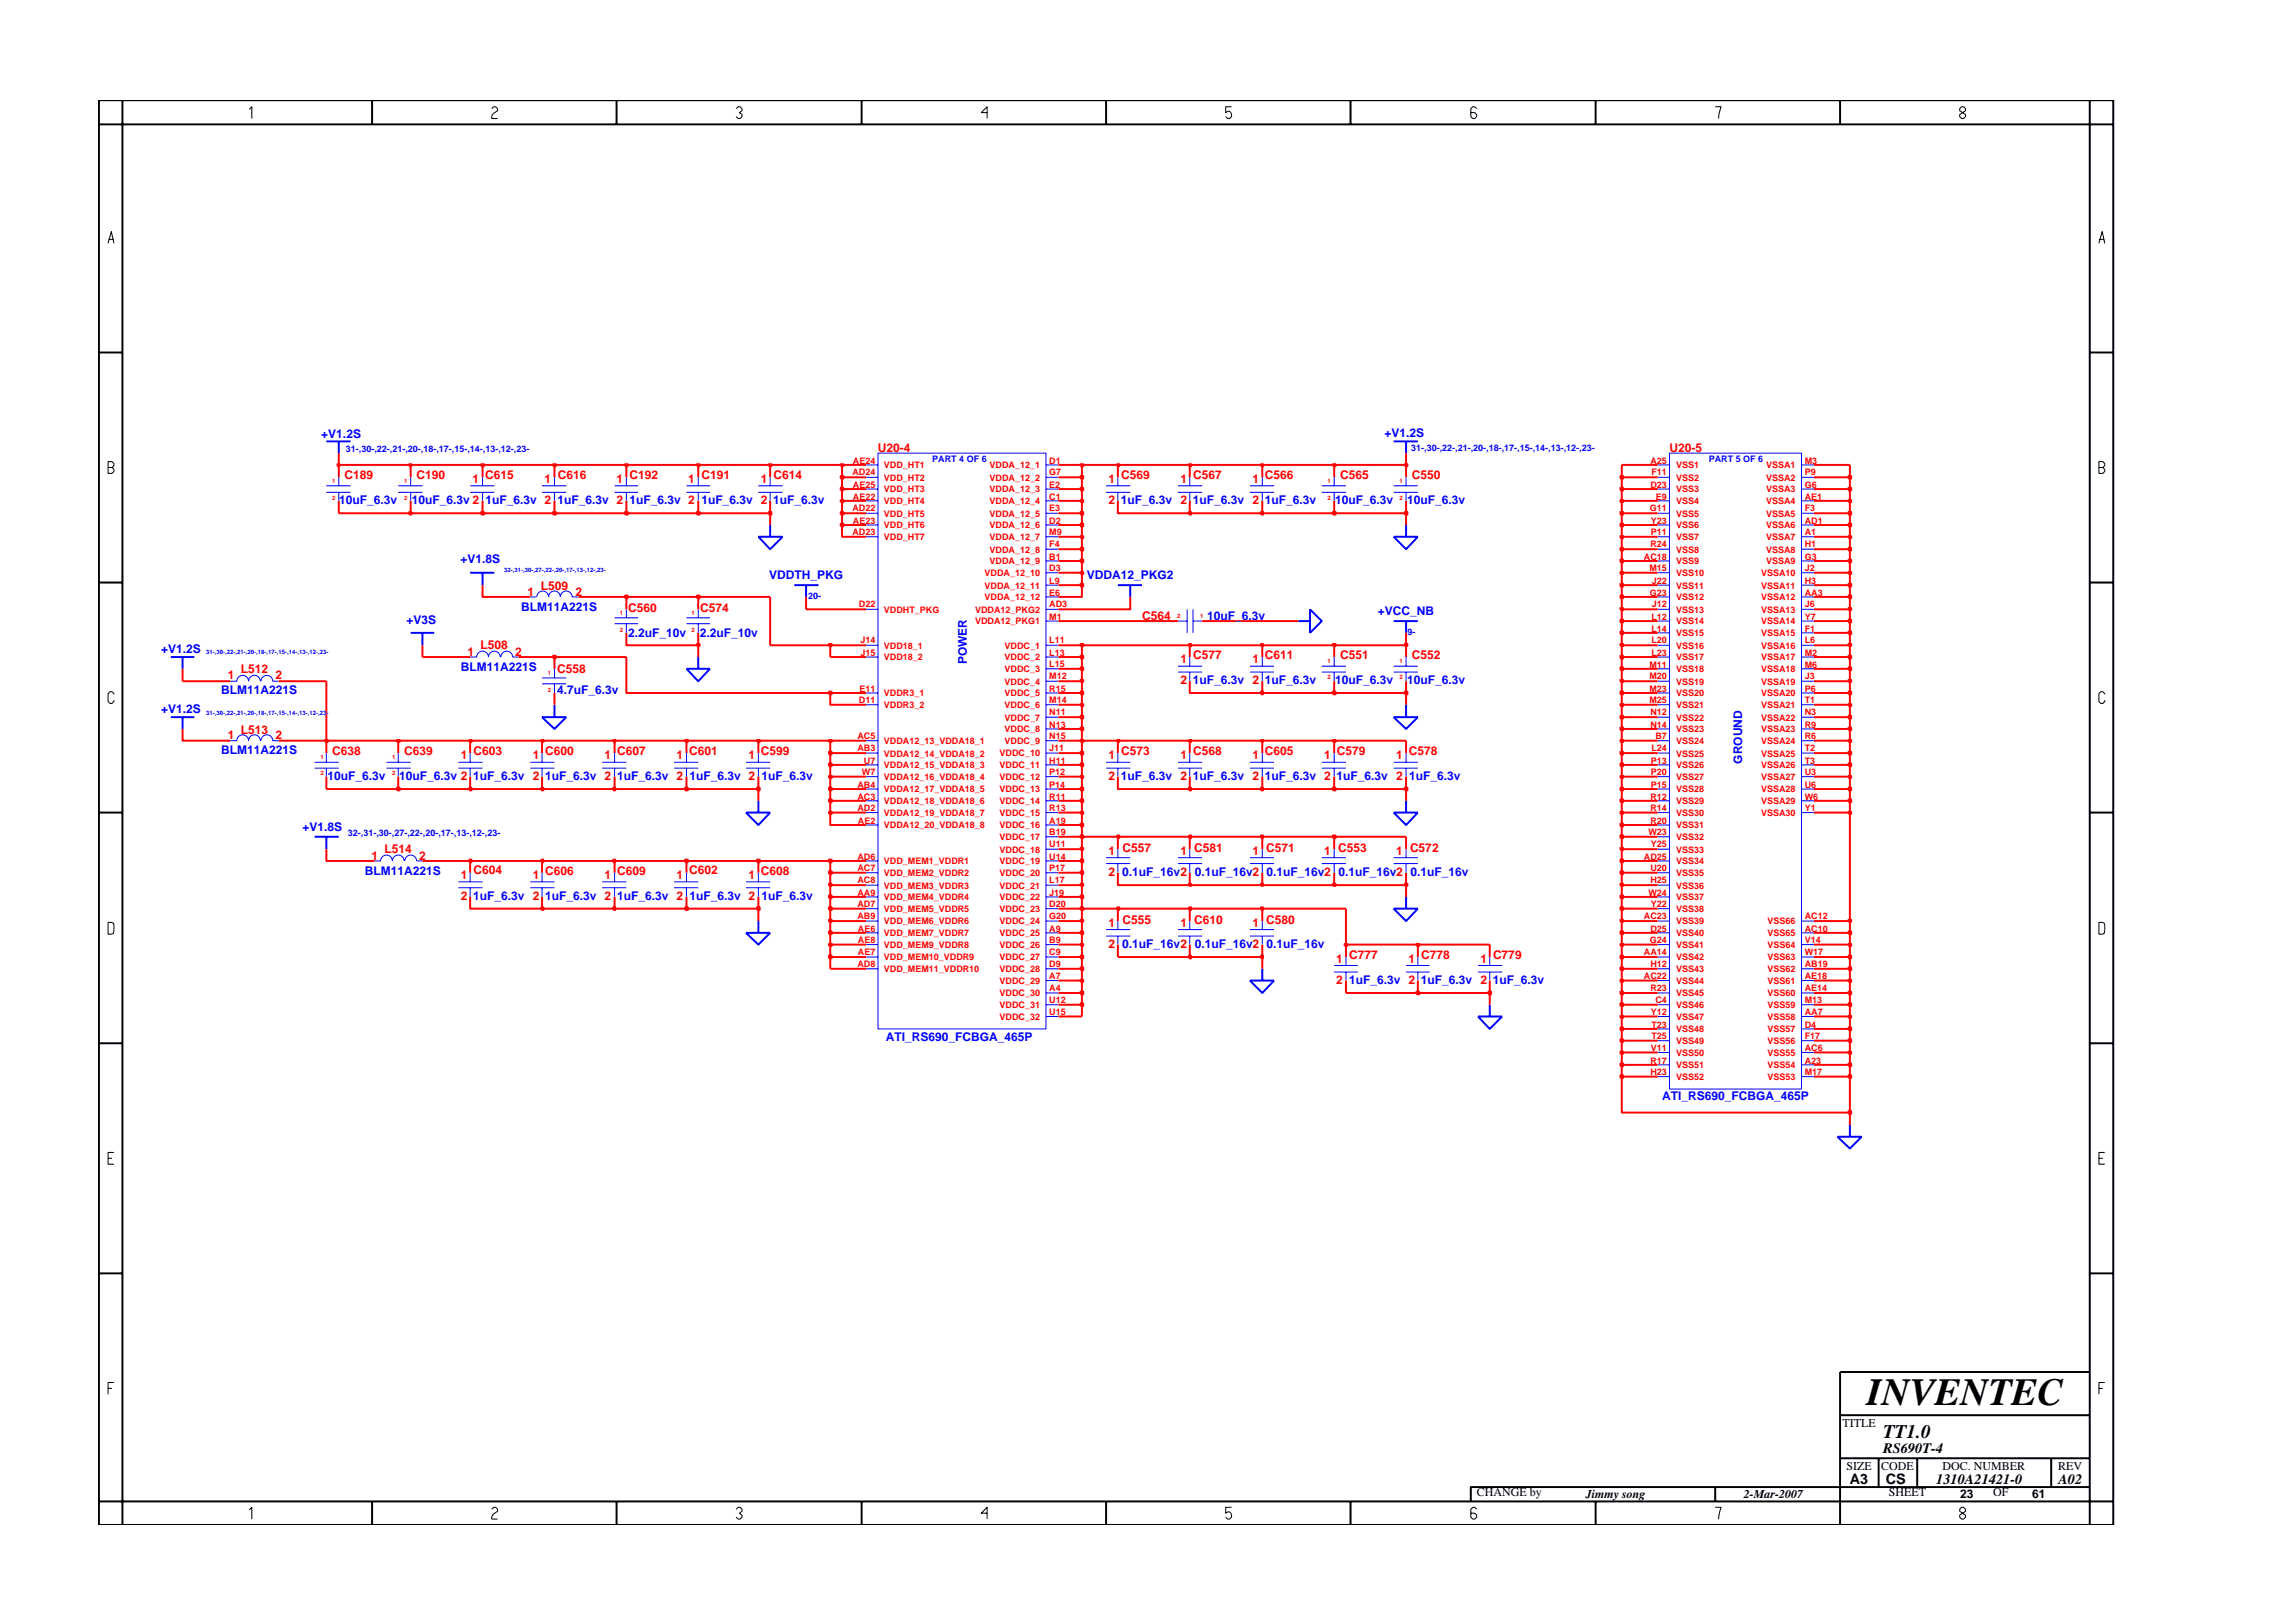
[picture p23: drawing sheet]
<svg xmlns="http://www.w3.org/2000/svg" width="297mm" height="210mm" viewBox="0 0 297 210" stroke-linecap="round" stroke-linejoin="round" font-family="sans-serif">
<defs><g id="words">
<text font-size="5" x="241.8" y="182">INVENTEC</text>
<text font-size="2.5" x="244" y="186.3">TT1.0</text>
<g font-size="1.9">
<text x="244" y="188.2">RS690T-4</text>
<text x="239.6" y="192.2">A3</text>
<text x="244.3" y="192.3">CS</text>
<text x="250.8" y="192.2">1310A21421-0</text>
<text x="266.6" y="192.2">A02</text>
</g>
<g font-size="1.6" fill="#00f">
<text x="41.6" y="56.7">+V1.2S</text>
<text x="179.4" y="56.7">+V1.2S</text>
<text x="43.9" y="65.3">10uF_6.3v</text>
<text x="53.3" y="65.3">10uF_6.3v 2</text>
<text x="62.9" y="65.3">1uF_6.3v 2</text>
<text x="72.2" y="65.3">1uF_6.3v 2</text>
<text x="81.5" y="65.3">1uF_6.3v 2</text>
<text x="90.9" y="65.3">1uF_6.3v 2</text>
<text x="100.2" y="65.3">1uF_6.3v</text>
<text x="145.2" y="65.3">1uF_6.3v 2</text>
<text x="154.5" y="65.3">1uF_6.3v 2</text>
<text x="163.8" y="65.3">1uF_6.3v</text>
<text x="173" y="65.3">10uF_6.3v</text>
<text x="182.3" y="65.3">10uF_6.3v</text>
<text x="59.7" y="72.9">+V1.8S</text>
<text x="99.6" y="75">VDDTH_PKG</text>
<text x="140.8" y="75">VDDA12_PKG2</text>
<text x="52.7" y="80.9">+V3S</text>
<text x="67.5" y="79.1">BLM11A221S</text>
<text x="81.4" y="82.6">2.2uF_10v</text>
<text x="90.7" y="82.6">2.2uF_10v</text>
<text x="156.4" y="80.4">10uF_6.3v</text>
<text x="178.5" y="79.7">+VCC_NB</text>
<text x="20.9" y="84.6">+V1.2S</text>
<text x="28.6" y="89.9">BLM11A221S</text>
<text x="59.7" y="86.9">BLM11A221S</text>
<text x="72.2" y="89.9">4.7uF_6.3v</text>
<text x="125.3" y="86" transform="rotate(-90 125.3 86)">POWER</text>
<text x="154.5" y="88.6">1uF_6.3v 2</text>
<text x="163.8" y="88.6">1uF_6.3v</text>
<text x="173" y="88.6">10uF_6.3v</text>
<text x="182.3" y="88.6">10uF_6.3v</text>
<text x="20.9" y="92.4">+V1.2S</text>
<text x="28.6" y="97.7">BLM11A221S</text>
<text x="42.4" y="101">10uF_6.3v</text>
<text x="51.7" y="101">10uF_6.3v 2</text>
<text x="61.3" y="101">1uF_6.3v 2</text>
<text x="70.6" y="101">1uF_6.3v 2</text>
<text x="79.9" y="101">1uF_6.3v 2</text>
<text x="89.3" y="101">1uF_6.3v 2</text>
<text x="98.6" y="101">1uF_6.3v</text>
<text x="145.2" y="101">1uF_6.3v 2</text>
<text x="154.5" y="101">1uF_6.3v 2</text>
<text x="163.8" y="101">1uF_6.3v 2</text>
<text x="173.1" y="101">1uF_6.3v 2</text>
<text x="182.5" y="101">1uF_6.3v</text>
<text x="225.7" y="98.9" transform="rotate(-90 225.7 98.9)">GROUND</text>
<text x="39.2" y="107.7">+V1.8S</text>
<text x="47.3" y="113.3">BLM11A221S</text>
<text x="145.4" y="113.5">0.1uF_16v2</text>
<text x="154.8" y="113.5">0.1uF_16v2</text>
<text x="164.1" y="113.5">0.1uF_16v2</text>
<text x="173.4" y="113.5">0.1uF_16v2</text>
<text x="182.7" y="113.5">0.1uF_16v</text>
<text x="61.3" y="116.6">1uF_6.3v 2</text>
<text x="70.6" y="116.6">1uF_6.3v 2</text>
<text x="79.9" y="116.6">1uF_6.3v 2</text>
<text x="89.3" y="116.6">1uF_6.3v 2</text>
<text x="98.6" y="116.6">1uF_6.3v</text>
<text x="145.4" y="122.8">0.1uF_16v2</text>
<text x="154.8" y="122.8">0.1uF_16v2</text>
<text x="164.1" y="122.8">0.1uF_16v</text>
<text x="174.8" y="127.4">1uF_6.3v 2</text>
<text x="184.1" y="127.4">1uF_6.3v 2</text>
<text x="193.4" y="127.4">1uF_6.3v</text>
<text x="114.8" y="134.8">ATI_RS690_FCBGA_465P</text>
<text x="215.3" y="142.4">ATI_RS690_FCBGA_465P</text>
</g>
<g font-size="1.6" fill="#f00">
<text x="113.7" y="58.5">U20-4</text>
<text x="216.3" y="58.5">U20-5</text>
<text x="44.6" y="62.1">C189</text>
<text x="54" y="62.1">C190</text>
<text x="61.2" y="62.6">1</text>
<text x="62.9" y="62.1">C615</text>
<text x="70.5" y="62.6">1</text>
<text x="72.2" y="62.1">C616</text>
<text x="79.9" y="62.6">1</text>
<text x="81.6" y="62.1">C192</text>
<text x="89.2" y="62.6">1</text>
<text x="90.9" y="62.1">C191</text>
<text x="98.6" y="62.6">1</text>
<text x="100.2" y="62.1">C614</text>
<text x="143.6" y="62.6">1</text>
<text x="143.6" y="65.3">2</text>
<text x="145.2" y="62.1">C569</text>
<text x="152.9" y="62.6">1</text>
<text x="154.5" y="62.1">C567</text>
<text x="162.2" y="62.6">1</text>
<text x="163.9" y="62.1">C566</text>
<text x="173.6" y="62.1">C565</text>
<text x="182.9" y="62.1">C550</text>
<text x="68.4" y="77.2">1</text>
<text x="70.1" y="76.4">L509</text>
<text x="74.5" y="77.2">2</text>
<text x="81.4" y="79.3">C560</text>
<text x="90.7" y="79.3">C574</text>
<text x="148" y="80.4">C564</text>
<text x="29.5" y="88">1</text>
<text x="31.2" y="87.2">L512</text>
<text x="35.7" y="88">2</text>
<text x="60.6" y="84.9">1</text>
<text x="62.3" y="84.1">L508</text>
<text x="66.7" y="84.9">2</text>
<text x="72.2" y="87.1">C558</text>
<text x="152.9" y="85.9">1</text>
<text x="152.9" y="88.6">2</text>
<text x="154.5" y="85.3">C577</text>
<text x="162.2" y="85.9">1</text>
<text x="163.9" y="85.3">C611</text>
<text x="173.6" y="85.3">C551</text>
<text x="182.9" y="85.3">C552</text>
<text x="29.5" y="95.8">1</text>
<text x="31.2" y="95">L513</text>
<text x="35.7" y="95.8">2</text>
<text x="43" y="97.8">C638</text>
<text x="52.4" y="97.8">C639</text>
<text x="59.7" y="98.3">1</text>
<text x="61.3" y="97.8">C603</text>
<text x="69" y="98.3">1</text>
<text x="70.6" y="97.8">C600</text>
<text x="78.3" y="98.3">1</text>
<text x="80" y="97.8">C607</text>
<text x="87.6" y="98.3">1</text>
<text x="89.3" y="97.8">C601</text>
<text x="97" y="98.3">1</text>
<text x="98.6" y="97.8">C599</text>
<text x="143.6" y="98.3">1</text>
<text x="143.6" y="101">2</text>
<text x="145.2" y="97.8">C573</text>
<text x="152.9" y="98.3">1</text>
<text x="154.5" y="97.8">C568</text>
<text x="162.2" y="98.3">1</text>
<text x="163.9" y="97.8">C605</text>
<text x="171.5" y="98.3">1</text>
<text x="173.2" y="97.8">C579</text>
<text x="180.9" y="98.3">1</text>
<text x="182.5" y="97.8">C578</text>
<text x="48.1" y="111.4">1</text>
<text x="49.8" y="110.5">L514</text>
<text x="54.3" y="111.4">2</text>
<text x="59.7" y="113.8">1</text>
<text x="61.3" y="113.3">C604</text>
<text x="69" y="113.8">1</text>
<text x="70.6" y="113.3">C606</text>
<text x="78.3" y="113.8">1</text>
<text x="80" y="113.3">C609</text>
<text x="87.6" y="113.8">1</text>
<text x="89.3" y="113.3">C602</text>
<text x="97" y="113.8">1</text>
<text x="98.6" y="113.3">C608</text>
<text x="143.6" y="110.8">1</text>
<text x="143.6" y="113.5">2</text>
<text x="145.4" y="110.3">C557</text>
<text x="152.9" y="110.8">1</text>
<text x="154.7" y="110.3">C581</text>
<text x="162.2" y="110.8">1</text>
<text x="164" y="110.3">C571</text>
<text x="171.5" y="110.8">1</text>
<text x="173.3" y="110.3">C553</text>
<text x="180.9" y="110.8">1</text>
<text x="182.7" y="110.3">C572</text>
<text x="59.7" y="116.6">2</text>
<text x="145.4" y="119.6">C555</text>
<text x="154.7" y="119.6">C610</text>
<text x="164" y="119.6">C580</text>
<text x="143.6" y="120.1">1</text>
<text x="143.6" y="122.8">2</text>
<text x="152.9" y="120.1">1</text>
<text x="162.2" y="120.1">1</text>
<text x="173.1" y="124.7">1</text>
<text x="174.8" y="124.2">C777</text>
<text x="182.5" y="124.7">1</text>
<text x="184.1" y="124.2">C778</text>
<text x="191.8" y="124.7">1</text>
<text x="193.4" y="124.2">C779</text>
<text x="173.1" y="127.4">2</text>
</g>
<g font-size="1.6">
<text x="238.7" y="184.8">TITLE</text>
<text x="239.2" y="190.4">SIZE</text>
<text x="243.7" y="190.4">CODE</text>
<text x="251.6" y="190.4">DOC. NUMBER</text>
<text x="266.6" y="190.4">REV</text>
<text x="191.3" y="193.9">CHANGE by</text>
<text x="205.4" y="194.1">Jimmy song</text>
<text x="225.9" y="194.1">2-Mar-2007</text>
<text x="244.7" y="193.9">SHEET</text>
<text x="253.9" y="194.1">23</text>
<text x="258.2" y="193.9">OF</text>
<text x="263.3" y="194.1">61</text>
</g>
<g font-size="1.2" fill="#00f">
<text x="44.8" y="58.6">31-,30-,22-,21-,20-,18-,17-,15-,14-,13-,12-,23-</text>
<text x="120.8" y="59.9">PART 4 OF 6</text>
<text x="182.8" y="58.5">31-,30-,22-,21-,20-,18-,17-,15-,14-,13-,12-,23-</text>
<text x="221.3" y="59.9">PART 5 OF 6</text>
<text x="104.7" y="77.6">20-</text>
<text x="182.3" y="82.3">9-</text>
<text x="45.1" y="108.3">32-,31-,30-,27-,22-,20-,17-,13-,12-,23-</text>
</g>
<g font-size="1.2" fill="#f00">
<text x="110.4" y="61.6">AD24</text>
<text x="110.5" y="60.1">AE24</text>
<text x="110.5" y="63.2">AE25</text>
<text x="110.5" y="64.7">AE22</text>
<text x="114.5" y="60.7">VDD_HT1</text>
<text x="114.5" y="62.3">VDD_HT2</text>
<text x="114.5" y="63.8">VDD_HT3</text>
<text x="114.5" y="65.3">VDD_HT4</text>
<text x="128.2" y="65.3">VDDA_12_4</text>
<text x="128.2" y="60.7">VDDA_12_1</text>
<text x="128.2" y="62.3">VDDA_12_2</text>
<text x="128.2" y="63.8">VDDA_12_3</text>
<text x="135.9" y="60.1">D1</text>
<text x="135.9" y="61.6">G7</text>
<text x="135.9" y="63.2">E2</text>
<text x="135.9" y="64.7">C1</text>
<text x="213.8" y="60.1">A25</text>
<text x="213.8" y="63.2">D23</text>
<text x="213.9" y="61.6">F11</text>
<text x="214.5" y="64.7">E9</text>
<text x="217.1" y="65.3">VSS4</text>
<text x="217.1" y="63.8">VSS3</text>
<text x="217.1" y="60.7">VSS1</text>
<text x="217.1" y="62.3">VSS2</text>
<text x="228.8" y="63.8">VSSA3</text>
<text x="228.8" y="65.3">VSSA4</text>
<text x="228.8" y="62.3">VSSA2</text>
<text x="228.8" y="60.7">VSSA1</text>
<text x="233.8" y="63.2">G6</text>
<text x="233.8" y="64.7">AE1</text>
<text x="233.8" y="61.6">P9</text>
<text x="233.8" y="60.1">M3</text>
<text x="110.4" y="66.2">AD22</text>
<text x="110.4" y="69.4">AD23</text>
<text x="110.5" y="67.8">AE23</text>
<text x="114.5" y="66.9">VDD_HT5</text>
<text x="114.5" y="68.5">VDD_HT6</text>
<text x="114.5" y="70">VDD_HT7</text>
<text x="128.2" y="66.9">VDDA_12_5</text>
<text x="128.2" y="68.5">VDDA_12_6</text>
<text x="128.2" y="70">VDDA_12_7</text>
<text x="128.2" y="71.6">VDDA_12_8</text>
<text x="135.9" y="66.2">E3</text>
<text x="135.9" y="67.8">D2</text>
<text x="135.9" y="69.4">M9</text>
<text x="135.9" y="70.9">F4</text>
<text x="213.7" y="66.2">G11</text>
<text x="213.8" y="70.9">R24</text>
<text x="213.9" y="69.4">P11</text>
<text x="213.9" y="67.8">Y23</text>
<text x="217.1" y="71.6">VSS8</text>
<text x="217.1" y="68.5">VSS6</text>
<text x="217.1" y="66.9">VSS5</text>
<text x="217.1" y="70">VSS7</text>
<text x="228.8" y="66.9">VSSA5</text>
<text x="228.8" y="68.5">VSSA6</text>
<text x="228.8" y="70">VSSA7</text>
<text x="228.8" y="71.6">VSSA8</text>
<text x="233.8" y="66.2">F3</text>
<text x="233.8" y="67.8">AD1</text>
<text x="233.8" y="69.4">A1</text>
<text x="233.8" y="70.9">H1</text>
<text x="127.5" y="74.6">VDDA_12_10</text>
<text x="127.5" y="76.2">VDDA_12_11</text>
<text x="127.5" y="77.8">VDDA_12_12</text>
<text x="128.2" y="73.1">VDDA_12_9</text>
<text x="135.9" y="72.5">B1</text>
<text x="135.9" y="74">D3</text>
<text x="135.9" y="75.6">L9</text>
<text x="135.9" y="77.2">E6</text>
<text x="213" y="72.5">AC18</text>
<text x="213.7" y="74">M15</text>
<text x="213.7" y="77.2">G23</text>
<text x="214" y="75.6">J22</text>
<text x="217.1" y="73.1">VSS9</text>
<text x="217.1" y="74.6">VSS10</text>
<text x="217.1" y="76.2">VSS11</text>
<text x="217.1" y="77.8">VSS12</text>
<text x="228.1" y="74.6">VSSA10</text>
<text x="228.1" y="76.2">VSSA11</text>
<text x="228.1" y="77.8">VSSA12</text>
<text x="228.8" y="73.1">VSSA9</text>
<text x="233.8" y="72.5">G3</text>
<text x="233.8" y="74">J2</text>
<text x="233.8" y="75.6">H3</text>
<text x="233.8" y="77.2">AA3</text>
<text x="111.3" y="78.7">D22</text>
<text x="111.5" y="83.3">J14</text>
<text x="114.5" y="79.4">VDDHT_PKG</text>
<text x="126.3" y="80.9">VDDA12_PKG1</text>
<text x="126.3" y="79.4">VDDA12_PKG2</text>
<text x="135.9" y="83.3">L11</text>
<text x="135.9" y="80.3">M1</text>
<text x="135.9" y="78.7">AD3</text>
<text x="213.9" y="80.3">L12</text>
<text x="213.9" y="81.8">L14</text>
<text x="213.9" y="83.3">L20</text>
<text x="214" y="78.7">J12</text>
<text x="217.1" y="79.4">VSS13</text>
<text x="217.1" y="80.9">VSS14</text>
<text x="217.1" y="82.4">VSS15</text>
<text x="228.1" y="79.4">VSSA13</text>
<text x="228.1" y="80.9">VSSA14</text>
<text x="228.1" y="82.4">VSSA15</text>
<text x="233.8" y="83.3">L6</text>
<text x="233.8" y="78.7">J6</text>
<text x="233.8" y="80.3">Y7</text>
<text x="233.8" y="81.8">F1</text>
<text x="111.3" y="89.6">E11</text>
<text x="111.5" y="84.9">J15</text>
<text x="114.5" y="84">VDD18_1</text>
<text x="114.5" y="85.6">VDD18_2</text>
<text x="130.1" y="88.7">VDDC_4</text>
<text x="130.1" y="87.1">VDDC_3</text>
<text x="130.1" y="85.6">VDDC_2</text>
<text x="130.1" y="84">VDDC_1</text>
<text x="135.9" y="89.6">R15</text>
<text x="135.9" y="86.5">L15</text>
<text x="135.9" y="88">M12</text>
<text x="135.9" y="84.9">L13</text>
<text x="213.7" y="88">M20</text>
<text x="213.7" y="89.6">M23</text>
<text x="213.7" y="86.5">M11</text>
<text x="213.9" y="84.9">L23</text>
<text x="217.1" y="84">VSS16</text>
<text x="217.1" y="85.6">VSS17</text>
<text x="217.1" y="87.1">VSS18</text>
<text x="217.1" y="88.7">VSS19</text>
<text x="228.1" y="84">VSSA16</text>
<text x="228.1" y="85.6">VSSA17</text>
<text x="228.1" y="87.1">VSSA18</text>
<text x="228.1" y="88.7">VSSA19</text>
<text x="233.8" y="84.9">M2</text>
<text x="233.8" y="86.5">M6</text>
<text x="233.8" y="88">J3</text>
<text x="233.8" y="89.6">P6</text>
<text x="111.1" y="95.8">AC5</text>
<text x="111.3" y="91.1">D11</text>
<text x="114.5" y="90.2">VDDR3_1</text>
<text x="114.5" y="91.7">VDDR3_2</text>
<text x="130.1" y="90.2">VDDC_5</text>
<text x="130.1" y="91.7">VDDC_6</text>
<text x="130.1" y="93.3">VDDC_7</text>
<text x="130.1" y="94.9">VDDC_8</text>
<text x="135.9" y="91.1">M14</text>
<text x="135.9" y="92.7">N11</text>
<text x="135.9" y="94.3">N13</text>
<text x="135.9" y="95.8">N15</text>
<text x="213.7" y="91.1">M25</text>
<text x="213.8" y="92.7">N12</text>
<text x="213.8" y="94.3">N14</text>
<text x="214.4" y="95.8">B7</text>
<text x="217.1" y="93.3">VSS22</text>
<text x="217.1" y="94.9">VSS23</text>
<text x="217.1" y="90.2">VSS20</text>
<text x="217.1" y="91.7">VSS21</text>
<text x="228.1" y="90.2">VSSA20</text>
<text x="228.1" y="91.7">VSSA21</text>
<text x="228.1" y="93.3">VSSA22</text>
<text x="228.1" y="94.9">VSSA23</text>
<text x="233.8" y="91.1">T1</text>
<text x="233.8" y="92.7">N3</text>
<text x="233.8" y="94.3">R9</text>
<text x="233.8" y="95.8">R6</text>
<text x="111.1" y="97.3">AB3</text>
<text x="111.6" y="100.4">W7</text>
<text x="111.9" y="98.9">U7</text>
<text x="114.5" y="96.4">VDDA12_13_VDDA18_1</text>
<text x="114.5" y="98">VDDA12_14_VDDA18_2</text>
<text x="114.5" y="99.5">VDDA12_15_VDDA18_3</text>
<text x="114.5" y="101.1">VDDA12_16_VDDA18_4</text>
<text x="129.5" y="98">VDDC_10</text>
<text x="129.5" y="99.5">VDDC_11</text>
<text x="129.5" y="101.1">VDDC_12</text>
<text x="130.1" y="96.4">VDDC_9</text>
<text x="135.9" y="97.3">J11</text>
<text x="135.9" y="98.9">H11</text>
<text x="135.9" y="100.4">P12</text>
<text x="213.9" y="98.9">P13</text>
<text x="213.9" y="100.4">P20</text>
<text x="213.9" y="97.3">L24</text>
<text x="217.1" y="96.4">VSS24</text>
<text x="217.1" y="98">VSS25</text>
<text x="217.1" y="99.5">VSS26</text>
<text x="217.1" y="101.1">VSS27</text>
<text x="228.1" y="101.1">VSSA27</text>
<text x="228.1" y="96.4">VSSA24</text>
<text x="228.1" y="98">VSSA25</text>
<text x="228.1" y="99.5">VSSA26</text>
<text x="233.8" y="98.9">T3</text>
<text x="233.8" y="100.4">U3</text>
<text x="233.8" y="97.3">T2</text>
<text x="111.1" y="105.1">AD2</text>
<text x="111.1" y="102.1">AB4</text>
<text x="111.1" y="103.6">AC3</text>
<text x="111.1" y="106.7">AE2</text>
<text x="114.5" y="105.7">VDDA12_19_VDDA18_7</text>
<text x="114.5" y="107.3">VDDA12_20_VDDA18_8</text>
<text x="114.5" y="102.7">VDDA12_17_VDDA18_5</text>
<text x="114.5" y="104.2">VDDA12_18_VDDA18_6</text>
<text x="129.5" y="105.7">VDDC_15</text>
<text x="129.5" y="107.3">VDDC_16</text>
<text x="129.5" y="102.7">VDDC_13</text>
<text x="129.5" y="104.2">VDDC_14</text>
<text x="135.9" y="103.6">R11</text>
<text x="135.9" y="105.1">R13</text>
<text x="135.9" y="106.7">A19</text>
<text x="135.9" y="102.1">P14</text>
<text x="213.8" y="103.6">R12</text>
<text x="213.8" y="105.1">R14</text>
<text x="213.8" y="106.7">R20</text>
<text x="213.9" y="102.1">P15</text>
<text x="217.1" y="104.2">VSS29</text>
<text x="217.1" y="105.7">VSS30</text>
<text x="217.1" y="107.3">VSS31</text>
<text x="217.1" y="102.7">VSS28</text>
<text x="228.1" y="102.7">VSSA28</text>
<text x="228.1" y="104.2">VSSA29</text>
<text x="228.1" y="105.7">VSSA30</text>
<text x="233.8" y="102.1">U6</text>
<text x="233.8" y="103.6">W6</text>
<text x="233.8" y="105.1">Y1</text>
<text x="111.1" y="111.4">AD6</text>
<text x="111.1" y="112.9">AC7</text>
<text x="114.5" y="112">VDD_MEM1_VDDR1</text>
<text x="114.5" y="113.5">VDD_MEM2_VDDR2</text>
<text x="129.5" y="108.8">VDDC_17</text>
<text x="129.5" y="110.4">VDDC_18</text>
<text x="129.5" y="112">VDDC_19</text>
<text x="129.5" y="113.5">VDDC_20</text>
<text x="135.9" y="108.2">B19</text>
<text x="135.9" y="109.8">U11</text>
<text x="135.9" y="111.4">U14</text>
<text x="135.9" y="112.9">P17</text>
<text x="213" y="111.4">AD25</text>
<text x="213.5" y="108.2">W23</text>
<text x="213.8" y="112.9">U20</text>
<text x="213.9" y="109.8">Y25</text>
<text x="217.1" y="108.8">VSS32</text>
<text x="217.1" y="110.4">VSS33</text>
<text x="217.1" y="112">VSS34</text>
<text x="217.1" y="113.5">VSS35</text>
<text x="111.1" y="117.5">AD7</text>
<text x="111.1" y="119.1">AB9</text>
<text x="111.1" y="114.4">AC8</text>
<text x="111.1" y="116">AA9</text>
<text x="114.5" y="118.2">VDD_MEM5_VDDR5</text>
<text x="114.5" y="119.8">VDD_MEM6_VDDR6</text>
<text x="114.5" y="115.1">VDD_MEM3_VDDR3</text>
<text x="114.5" y="116.6">VDD_MEM4_VDDR4</text>
<text x="129.5" y="119.8">VDDC_24</text>
<text x="129.5" y="115.1">VDDC_21</text>
<text x="129.5" y="116.6">VDDC_22</text>
<text x="129.5" y="118.2">VDDC_23</text>
<text x="135.9" y="119.1">G20</text>
<text x="135.9" y="114.4">L17</text>
<text x="135.9" y="116">J19</text>
<text x="135.9" y="117.5">D20</text>
<text x="212.9" y="119.1">AC23</text>
<text x="213.5" y="116">W24</text>
<text x="213.8" y="114.4">H25</text>
<text x="213.9" y="117.5">Y22</text>
<text x="217.1" y="118.2">VSS38</text>
<text x="217.1" y="119.8">VSS39</text>
<text x="217.1" y="115.1">VSS36</text>
<text x="217.1" y="116.6">VSS37</text>
<text x="229" y="119.8">VSS66</text>
<text x="233.8" y="119.1">AC12</text>
<text x="111.1" y="125.3">AD8</text>
<text x="111.1" y="120.7">AE6</text>
<text x="111.1" y="122.2">AE8</text>
<text x="111.1" y="123.7">AE7</text>
<text x="114.5" y="121.3">VDD_MEM7_VDDR7</text>
<text x="114.5" y="122.8">VDD_MEM9_VDDR8</text>
<text x="114.5" y="124.4">VDD_MEM10_VDDR9</text>
<text x="114.5" y="125.9">VDD_MEM11_VDDR10</text>
<text x="129.5" y="121.3">VDDC_25</text>
<text x="129.5" y="122.8">VDDC_26</text>
<text x="129.5" y="124.4">VDDC_27</text>
<text x="129.5" y="125.9">VDDC_28</text>
<text x="135.9" y="120.7">A9</text>
<text x="135.9" y="122.2">B9</text>
<text x="135.9" y="123.7">C9</text>
<text x="135.9" y="125.3">D9</text>
<text x="213" y="123.7">AA14</text>
<text x="213.7" y="122.2">G24</text>
<text x="213.8" y="120.7">D25</text>
<text x="213.8" y="125.3">H12</text>
<text x="217.1" y="121.3">VSS40</text>
<text x="217.1" y="122.8">VSS41</text>
<text x="217.1" y="124.4">VSS42</text>
<text x="217.1" y="125.9">VSS43</text>
<text x="229" y="125.9">VSS62</text>
<text x="229" y="124.4">VSS63</text>
<text x="229" y="122.8">VSS64</text>
<text x="229" y="121.3">VSS65</text>
<text x="233.8" y="125.3">AB19</text>
<text x="233.8" y="123.7">W17</text>
<text x="233.8" y="122.2">V14</text>
<text x="233.8" y="120.7">AC10</text>
<text x="129.5" y="127.5">VDDC_29</text>
<text x="129.5" y="129.1">VDDC_30</text>
<text x="129.5" y="130.6">VDDC_31</text>
<text x="135.9" y="126.9">A7</text>
<text x="135.9" y="128.4">A4</text>
<text x="135.9" y="130">U12</text>
<text x="135.9" y="131.5">U15</text>
<text x="213" y="126.9">AC22</text>
<text x="213.8" y="128.4">R23</text>
<text x="213.9" y="131.5">Y12</text>
<text x="214.4" y="130">C4</text>
<text x="217.1" y="127.5">VSS44</text>
<text x="217.1" y="129.1">VSS45</text>
<text x="217.1" y="130.6">VSS46</text>
<text x="229" y="129.1">VSS60</text>
<text x="229" y="127.5">VSS61</text>
<text x="229" y="130.6">VSS59</text>
<text x="233.8" y="128.4">AE14</text>
<text x="233.8" y="126.9">AE18</text>
<text x="233.8" y="131.5">AA7</text>
<text x="233.8" y="130">M13</text>
<text x="129.5" y="132.1">VDDC_32</text>
<text x="213.8" y="137.8">R17</text>
<text x="213.9" y="136.2">V11</text>
<text x="213.9" y="133.1">T23</text>
<text x="213.9" y="134.6">T25</text>
<text x="217.1" y="132.1">VSS47</text>
<text x="217.1" y="133.7">VSS48</text>
<text x="217.1" y="135.3">VSS49</text>
<text x="217.1" y="136.8">VSS50</text>
<text x="229" y="136.8">VSS55</text>
<text x="229" y="135.3">VSS56</text>
<text x="229" y="133.7">VSS57</text>
<text x="229" y="132.1">VSS58</text>
<text x="233.8" y="136.2">AC6</text>
<text x="233.8" y="134.6">F17</text>
<text x="233.8" y="133.1">D4</text>
<text x="233.8" y="137.8">A23</text>
<text x="213.8" y="139.3">H23</text>
<text x="217.1" y="138.4">VSS51</text>
<text x="217.1" y="139.9">VSS52</text>
<text x="229" y="139.9">VSS53</text>
<text x="229" y="138.4">VSS54</text>
<text x="233.8" y="139.3">M17</text>
</g>
<g font-size=".8" fill="#f00">
<text x="43" y="62.6">1</text>
<text x="43" y="64.7">2</text>
<text x="52.3" y="62.6">1</text>
<text x="52.3" y="64.7">2</text>
<text x="172" y="62.6">1</text>
<text x="172" y="64.7">2</text>
<text x="181.3" y="64.7">2</text>
<text x="181.3" y="62.6">1</text>
<text x="80.3" y="79.7">1</text>
<text x="80.3" y="81.8">2</text>
<text x="89.6" y="79.7">1</text>
<text x="89.6" y="81.8">2</text>
<text x="152.5" y="80.1">2</text>
<text x="155.5" y="80.1">1</text>
<text x="71" y="87.4">1</text>
<text x="71" y="89.6">2</text>
<text x="172" y="85.9">1</text>
<text x="172" y="88">2</text>
<text x="181.3" y="85.9">1</text>
<text x="181.3" y="88">2</text>
<text x="41.5" y="98.3">1</text>
<text x="41.5" y="100.4">2</text>
<text x="50.8" y="98.3">1</text>
<text x="50.8" y="100.4">2</text>
</g>
<g font-size=".8" fill="#00f">
<text x="65.3" y="74.1">32-,31-,30-,27-,22-,20-,17-,13-,12-,23-</text>
<text x="26.7" y="84.8">31-,30-,22-,21-,20-,18-,17-,15-,14-,13-,12-,23-</text>
<text x="26.7" y="92.6">31-,30-,22-,21-,20-,18-,17-,15-,14-,13-,12-,23-</text>
</g>
</g></defs>
<g fill="none" stroke="#00f" stroke-width=".13">
<path d="M113.7 58.7h21.8v74.6h-21.8zM216.3 58.7h17.1v82.4h-17.1zM42.3 62.9h3.1M42.3 63.8h3.1M43.9 61.8v1.1M43.9 63.8v1.1M51.6 62.9h3.1M51.6 63.8h3.1M53.2 61.8v1.1M53.2 63.8v1.1M60.9 62.9h3.1M60.9 63.8h3.1"/>
<path d="M62.5 61.8v1.1M62.5 63.8v1.1M68.7 77.3h.8M69.5 77.3a.76 .76 0 0 1 .8-.7 .76 .76 0 0 1 .8 .7 .76 .76 0 0 1 .7-.7 .76 .76 0 0 1 .8 .7 .76 .76 0 0 1 .7-.7 .76 .76 0 0 1 .8 .7h.9M70.2 62.9h3.1M70.2 63.8h3.1M71.8 61.8v1.1M71.8 63.8v1.1M79.6 62.9h3.1M79.6 63.8h3.1M81.1 61.8v1.1M81.1 63.8v1.1"/>
<path d="M81.1 78.9v1.1M88.9 62.9h3.1M88.9 63.8h3.1M90.5 61.8v1.1M90.5 63.8v1.1M90.5 78.9v1.1M98.2 62.9h3.2M98.2 63.8h3.2M99.8 61.8v1.1M99.8 63.8v1.1M112.2 60.2h1.5M112.2 61.8h1.5"/>
<path d="M112.2 63.4h1.5M112.2 64.9h1.5M112.2 66.5h1.5M112.2 68h1.5M112.2 69.5h1.5M112.2 78.9h1.5M135.5 77.3h1.6M135.5 60.2h1.6M135.5 61.8h1.6M135.5 63.4h1.6M135.5 64.9h1.6M135.5 66.5h1.6"/>
<path d="M135.5 68h1.6M135.5 69.5h1.6M135.5 71.1h1.6M135.5 72.7h1.6M135.5 74.2h1.6M135.5 75.8h1.6M135.5 78.9h1.6M143.3 62.9h3.1M143.3 63.8h3.1M144.8 61.8v1.1M144.8 63.8v1.1M152.6 62.9h3.1"/>
<path d="M152.6 63.8h3.1M153.8 78.9v3.1M154.1 61.8v1.1M154.1 63.8v1.1M154.5 78.9v3.1M161.9 62.9h3.1M161.9 63.8h3.1M163.5 61.8v1.1M163.5 63.8v1.1M171.2 62.9h3.2M171.2 63.8h3.2M172.8 61.8v1.1"/>
<path d="M172.8 63.8v1.1M180.5 62.9h3.2M180.5 63.8h3.2M182.1 61.8v1.1M182.1 63.8v1.1M214.7 77.3h1.6M214.7 60.2h1.6M214.7 61.8h1.6M214.7 63.4h1.6M214.7 64.9h1.6M214.7 66.5h1.6M214.7 68h1.6"/>
<path d="M214.7 69.5h1.6M214.7 71.1h1.6M214.7 72.7h1.6M214.7 74.2h1.6M214.7 75.8h1.6M214.7 78.9h1.6M233.4 77.3h1.6M233.4 60.2h1.6M233.4 61.8h1.6M233.4 63.4h1.6M233.4 64.9h1.6M233.4 66.5h1.6"/>
<path d="M233.4 68h1.6M233.4 69.5h1.6M233.4 71.1h1.6M233.4 72.7h1.6M233.4 74.2h1.6M233.4 75.8h1.6M233.4 78.9h1.6M29.8 96h.9a.76 .76 0 0 1 .7-.8 .76 .76 0 0 1 .8 .8 .76 .76 0 0 1 .8-.8 .76 .76 0 0 1 .7 .8M29.8 88.3h.9a.76 .76 0 0 1 .7-.8 .76 .76 0 0 1 .8 .8 .76 .76 0 0 1 .8-.8 .76 .76 0 0 1 .7 .8M33.8 96a.76 .76 0 0 1 .8-.8 .76 .76 0 0 1 .7 .8h.8M33.8 88.3a.76 .76 0 0 1 .8-.8 .76 .76 0 0 1 .7 .8h.8M40.8 98.7h3.1"/>
<path d="M40.8 99.5h3.1M42.3 97.6v1.1M42.3 99.5v1.1M50.1 98.7h3.1M50.1 99.5h3.1M51.6 97.6v1.1M51.6 99.5v1.1M59.4 98.7h3.1M59.4 99.5h3.1M60.9 85.1h.9a.76 .76 0 0 1 .7-.7 .76 .76 0 0 1 .8 .7 .76 .76 0 0 1 .7-.7 .76 .76 0 0 1 .8 .7M60.9 97.6v1.1M60.9 99.5v1.1"/>
<path d="M64.9 85.1a.76 .76 0 0 1 .7-.7 .76 .76 0 0 1 .8 .7h.8M68.7 98.7h3.1M68.7 99.5h3.1M70.2 97.6v1.1M70.2 99.5v1.1M70.2 87.8h3.1M70.2 88.6h3.1M71.8 86.6v1.2M71.8 88.6v1.2M78 98.7h3.1M78 99.5h3.1M79.6 80h3.1"/>
<path d="M79.6 80.8h3.1M79.6 97.6v1.1M79.6 99.5v1.1M81.1 80.8v1.2M87.3 98.7h3.2M87.3 99.5h3.2M88.9 80h3.1M88.9 80.8h3.1M88.9 97.6v1.1M88.9 99.5v1.1M90.5 80.8v1.2M96.6 98.7h3.2"/>
<path d="M96.6 99.5h3.2M98.2 97.6v1.1M98.2 99.5v1.1M112.2 96h1.5M112.2 85.1h1.5M112.2 83.6h1.5M112.2 97.6h1.5M112.2 99.1h1.5M112.2 89.8h1.5M112.2 91.3h1.5M135.5 96h1.6M135.5 85.1h1.6"/>
<path d="M135.5 80.5h1.6M135.5 83.6h1.6M135.5 97.6h1.6M135.5 99.1h1.6M135.5 89.8h1.6M135.5 91.3h1.6M135.5 86.6h1.6M135.5 88.3h1.6M135.5 92.9h1.6M135.5 94.4h1.6M143.3 98.7h3.1M143.3 99.5h3.1"/>
<path d="M144.8 97.6v1.1M144.8 99.5v1.1M152.6 98.7h3.1M152.6 99.5h3.1M152.6 80.5h1.2M152.6 86.3h3.1M152.6 87.1h3.1M154.1 85.1v1.2M154.1 87.1v1.2M154.1 97.6v1.1M154.1 99.5v1.1M154.5 80.5h1.2"/>
<path d="M161.9 98.7h3.1M161.9 99.5h3.1M161.9 86.3h3.1M161.9 87.1h3.1M163.5 85.1v1.2M163.5 87.1v1.2M163.5 97.6v1.1M163.5 99.5v1.1M171.2 98.7h3.2M171.2 99.5h3.2M171.2 86.3h3.2M171.2 87.1h3.2"/>
<path d="M172.8 85.1v1.2M172.8 87.1v1.2M172.8 97.6v1.1M172.8 99.5v1.1M180.5 98.7h3.2M180.5 99.5h3.2M180.5 86.3h3.2M180.5 87.1h3.2M182.1 85.1v1.2M182.1 87.1v1.2M182.1 97.6v1.1M182.1 99.5v1.1"/>
<path d="M214.7 96h1.6M214.7 85.1h1.6M214.7 80.5h1.6M214.7 83.6h1.6M214.7 97.6h1.6M214.7 99.1h1.6M214.7 89.8h1.6M214.7 91.3h1.6M214.7 86.6h1.6M214.7 88.3h1.6M214.7 92.9h1.6M214.7 94.4h1.6"/>
<path d="M214.7 82h1.6M233.4 96h1.6M233.4 85.1h1.6M233.4 80.5h1.6M233.4 83.6h1.6M233.4 97.6h1.6M233.4 99.1h1.6M233.4 89.8h1.6M233.4 91.3h1.6M233.4 86.6h1.6M233.4 88.3h1.6M233.4 92.9h1.6"/>
<path d="M233.4 94.4h1.6M233.4 82h1.6M48.5 111.5h.8a.76 .76 0 0 1 .8-.7 .76 .76 0 0 1 .7 .7 .76 .76 0 0 1 .8-.7 .76 .76 0 0 1 .8 .7M52.4 111.5a.76 .76 0 0 1 .8-.7 .76 .76 0 0 1 .8 .7h.7M59.4 114.2h3.1M59.4 115h3.1M60.9 113.1v1.1M60.9 115v1.2M68.7 114.2h3.1M68.7 115h3.1M70.2 113.1v1.1M70.2 115v1.2"/>
<path d="M78 114.2h3.1M78 115h3.1M79.6 113.1v1.1M79.6 115v1.2M87.3 114.2h3.2M87.3 115h3.2M88.9 113.1v1.1M88.9 115v1.2M96.6 114.2h3.2M96.6 115h3.2M98.2 113.1v1.1M98.2 115v1.2"/>
<path d="M112.2 111.5h1.5M112.2 100.6h1.5M112.2 102.2h1.5M112.2 103.7h1.5M112.2 105.3h1.5M112.2 106.9h1.5M112.2 113.1h1.5M112.2 114.7h1.5M112.2 116.2h1.5M112.2 117.7h1.5M112.2 119.3h1.5M135.5 111.5h1.6"/>
<path d="M135.5 100.6h1.6M135.5 102.2h1.6M135.5 103.7h1.6M135.5 105.3h1.6M135.5 106.9h1.6M135.5 108.4h1.6M135.5 110h1.6M135.5 113.1h1.6M135.5 114.7h1.6M135.5 116.2h1.6M135.5 117.7h1.6M135.5 119.3h1.6"/>
<path d="M143.3 111.1h3.1M143.3 111.9h3.1M144.8 110v1.1M144.8 111.9v1.2M144.8 119.3v1.1M152.6 111.1h3.1M152.6 111.9h3.1M154.1 110v1.1M154.1 111.9v1.2M154.1 119.3v1.1M161.9 111.1h3.1M161.9 111.9h3.1"/>
<path d="M163.5 110v1.1M163.5 111.9v1.2M163.5 119.3v1.1M171.2 111.1h3.2M171.2 111.9h3.2M172.8 110v1.1M172.8 111.9v1.2M180.5 111.1h3.2M180.5 111.9h3.2M182.1 110v1.1M182.1 111.9v1.2M214.7 111.5h1.6"/>
<path d="M214.7 100.6h1.6M214.7 102.2h1.6M214.7 103.7h1.6M214.7 105.3h1.6M214.7 106.9h1.6M214.7 108.4h1.6M214.7 110h1.6M214.7 113.1h1.6M214.7 114.7h1.6M214.7 116.2h1.6M214.7 117.7h1.6M214.7 119.3h1.6"/>
<path d="M233.4 100.6h1.6M233.4 102.2h1.6M233.4 103.7h1.6M233.4 105.3h1.6M233.4 119.3h1.6M112.2 120.8h1.5M112.2 122.4h1.5M112.2 124h1.5M112.2 125.5h1.5M135.5 120.8h1.6M135.5 122.4h1.6M135.5 124h1.6"/>
<path d="M135.5 125.5h1.6M135.5 127h1.6M135.5 128.6h1.6M135.5 130.2h1.6M135.5 131.7h1.6M143.3 120.4h3.1M143.3 121.3h3.1M144.8 121.3v1.1M152.6 120.4h3.1M152.6 121.3h3.1M154.1 121.3v1.1M161.9 120.4h3.1"/>
<path d="M161.9 121.3h3.1M163.5 121.3v1.1M172.8 125.1h3.1M172.8 125.9h3.1M174.4 124v1.1M174.4 125.9v1.1M182.1 125.1h3.1M182.1 125.9h3.1M183.7 124v1.1M183.7 125.9v1.1M191.5 125.1h3.1M191.5 125.9h3.1"/>
<path d="M193 124v1.1M193 125.9v1.1M214.7 120.8h1.6M214.7 122.4h1.6M214.7 124h1.6M214.7 125.5h1.6M214.7 127h1.6M214.7 128.6h1.6M214.7 130.2h1.6M214.7 131.7h1.6M214.7 133.3h1.6M214.7 134.8h1.6"/>
<path d="M214.7 136.3h1.6M214.7 138h1.6M214.7 139.5h1.6M233.4 120.8h1.6M233.4 122.4h1.6M233.4 124h1.6M233.4 125.5h1.6M233.4 127h1.6M233.4 128.6h1.6M233.4 130.2h1.6M233.4 131.7h1.6M233.4 133.3h1.6"/>
<path d="M233.4 134.8h1.6M233.4 136.3h1.6M233.4 138h1.6M233.4 139.5h1.6"/>
</g>
<g fill="none" stroke="#00f" stroke-width=".25">
<path d="M42.3 57.2h3.1M43.9 57.2v1.5M180.5 57.2h3.2M182.1 57.2v1.5M60.9 74.2h3.1M62.5 74.2v1.6M98.2 69.5h3.2l-1.6 1.6zM99.8 68v1.5M102.9 75.8h3.1M104.4 75.8v1.5M144.8 75.8h3.1M146.4 75.8v1.5"/>
<path d="M169.7 78.9l1.5 1.6-1.5 1.5zM180.5 69.5h3.2l-1.6 1.6zM182.1 68v1.5M22.1 92.9h3.1M22.1 85.1h3.1M23.7 85.1v1.5M23.7 92.9v1.5M53.2 82h3M54.7 82v1.6M70.2 92.9h3.1l-1.5 1.5zM71.8 91.3v1.6M88.9 86.6h3.1l-1.5 1.7z"/>
<path d="M90.5 85.1v1.5M168.2 80.5h1.5M180.5 92.9h3.2l-1.6 1.5zM180.5 80.5h3.2M182.1 80.5v1.5M182.1 91.3v1.6M40.8 108.4h3.1M42.3 108.4v1.6M96.6 105.3h3.2l-1.6 1.6zM98.2 103.7v1.6M98.2 119.3v1.5M180.5 105.3h3.2l-1.6 1.6z"/>
<path d="M180.5 117.7h3.2l-1.6 1.6zM182.1 103.7v1.6M182.1 116.2v1.5M96.6 120.8h3.2l-1.6 1.6zM161.9 127h3.1l-1.5 1.6zM163.5 125.5v1.5M191.5 131.7h3.1l-1.6 1.6zM193 130.2v1.5M238 147.3h3.2l-1.6 1.5zM239.6 145.7v1.6"/>
</g>
<path d="M210.1 139.5v4.6h29.5v1.6" fill="none" stroke="#f00" stroke-width=".25"/>
<path d="M239.5 144h.3v.3h-.3z" fill="#8e2323"/>
<path d="M239.6 139.5v4.6M239.5 144h.3v.3h-.3z" fill="none" stroke="#f00" stroke-width=".25"/>
<path d="M209.9 139.3h.4v.3h-.4z" fill="#8e2323"/>
<path d="M209.9 139.3h.4v.3h-.4zM210.1 138v1.5h4.6M235 139.5h4.6" fill="none" stroke="#f00" stroke-width=".25"/>
<path d="M239.5 139.3h.3v.3h-.3z" fill="#8e2323"/>
<path d="M239.5 139.3h.3v.3h-.3zM239.6 138v1.5" fill="none" stroke="#f00" stroke-width=".25"/>
<path d="M209.9 137.8h.4v.3h-.4z" fill="#8e2323"/>
<path d="M209.9 137.8h.4v.3h-.4zM210.1 136.3v1.7h4.6M235 138h4.6" fill="none" stroke="#f00" stroke-width=".25"/>
<path d="M239.5 137.8h.3v.3h-.3z" fill="#8e2323"/>
<path d="M239.5 137.8h.3v.3h-.3zM239.6 136.3v1.7" fill="none" stroke="#f00" stroke-width=".25"/>
<path d="M209.9 136.3h.4v.2h-.4z" fill="#8e2323"/>
<path d="M209.9 136.3h.4v.2h-.4zM210.1 134.8v1.5h4.6M235 136.3h4.6" fill="none" stroke="#f00" stroke-width=".25"/>
<path d="M239.5 136.3h.3v.2h-.3z" fill="#8e2323"/>
<path d="M239.5 136.3h.3v.2h-.3zM239.6 134.8v1.5" fill="none" stroke="#f00" stroke-width=".25"/>
<path d="M209.9 134.6h.4v.4h-.4z" fill="#8e2323"/>
<path d="M209.9 134.6h.4v.4h-.4zM210.1 133.3v1.5h4.6M235 134.8h4.6" fill="none" stroke="#f00" stroke-width=".25"/>
<path d="M239.5 134.6h.3v.4h-.3z" fill="#8e2323"/>
<path d="M239.5 134.6h.3v.4h-.3zM239.6 133.3v1.5" fill="none" stroke="#f00" stroke-width=".25"/>
<path d="M209.9 133.1h.4v.4h-.4z" fill="#8e2323"/>
<path d="M209.9 133.1h.4v.4h-.4zM210.1 131.7v1.6h4.6M235 133.3h4.6" fill="none" stroke="#f00" stroke-width=".25"/>
<path d="M239.5 133.1h.3v.4h-.3z" fill="#8e2323"/>
<path d="M140.2 130.2v1.5h-3.1M239.5 133.1h.3v.4h-.3zM239.6 131.7v1.6" fill="none" stroke="#f00" stroke-width=".25"/>
<path d="M209.9 131.6h.4v.3h-.4z" fill="#8e2323"/>
<path d="M209.9 131.6h.4v.3h-.4zM210.1 130.2v1.5h4.6M235 131.7h4.6" fill="none" stroke="#f00" stroke-width=".25"/>
<path d="M239.5 131.6h.3v.3h-.3z" fill="#8e2323"/>
<path d="M137.1 130.2h3.1M239.5 131.6h.3v.3h-.3zM239.6 130.2v1.5" fill="none" stroke="#f00" stroke-width=".25"/>
<path d="M140 130h.3v.3h-.3z" fill="#8e2323"/>
<path d="M140 130h.3v.3h-.3zM140.2 128.6v1.6M193 128.6v1.6" fill="none" stroke="#f00" stroke-width=".25"/>
<path d="M209.9 130h.4v.3h-.4z" fill="#8e2323"/>
<path d="M209.9 130h.4v.3h-.4zM210.1 128.6v1.6h4.6M235 130.2h4.6" fill="none" stroke="#f00" stroke-width=".25"/>
<path d="M239.5 130h.3v.3h-.3z" fill="#8e2323"/>
<path d="M137.1 128.6h3.1M239.5 130h.3v.3h-.3zM239.6 128.6v1.6" fill="none" stroke="#f00" stroke-width=".25"/>
<path d="M140 128.5h.3v.3h-.3z" fill="#8e2323"/>
<path d="M140 128.5h.3v.3h-.3zM140.2 127v1.6M174.4 127v1.6h9.3" fill="none" stroke="#f00" stroke-width=".25"/>
<path d="M183.5 128.5h.3v.3h-.3z" fill="#8e2323"/>
<path d="M183.5 128.5h.3v.3h-.3zM183.7 127v1.6h9.3" fill="none" stroke="#f00" stroke-width=".25"/>
<path d="M192.8 128.5h.4v.3h-.4z" fill="#8e2323"/>
<path d="M192.8 128.5h.4v.3h-.4zM193 127v1.6" fill="none" stroke="#f00" stroke-width=".25"/>
<path d="M209.9 128.5h.4v.3h-.4z" fill="#8e2323"/>
<path d="M209.9 128.5h.4v.3h-.4zM210.1 127v1.6h4.6M235 128.6h4.6" fill="none" stroke="#f00" stroke-width=".25"/>
<path d="M239.5 128.5h.3v.3h-.3z" fill="#8e2323"/>
<path d="M137.1 127h3.1M239.5 128.5h.3v.3h-.3zM239.6 127v1.6" fill="none" stroke="#f00" stroke-width=".25"/>
<path d="M140 126.9h.3v.3h-.3z" fill="#8e2323"/>
<path d="M140 126.9h.3v.3h-.3zM140.2 125.5v1.5" fill="none" stroke="#f00" stroke-width=".25"/>
<path d="M209.9 126.9h.4v.3h-.4z" fill="#8e2323"/>
<path d="M209.9 126.9h.4v.3h-.4zM210.1 125.5v1.5h4.6M235 127h4.6" fill="none" stroke="#f00" stroke-width=".25"/>
<path d="M239.5 126.9h.3v.3h-.3z" fill="#8e2323"/>
<path d="M107.6 124v1.5h4.6M137.1 125.5h3.1M239.5 126.9h.3v.3h-.3zM239.6 125.5v1.5" fill="none" stroke="#f00" stroke-width=".25"/>
<path d="M140 125.3h.3v.4h-.3z" fill="#8e2323"/>
<path d="M140 125.3h.3v.4h-.3zM140.2 124v1.5M163.5 124v1.5" fill="none" stroke="#f00" stroke-width=".25"/>
<path d="M209.9 125.3h.4v.4h-.4z" fill="#8e2323"/>
<path d="M209.9 125.3h.4v.4h-.4zM210.1 124v1.5h4.6M235 125.5h4.6" fill="none" stroke="#f00" stroke-width=".25"/>
<path d="M239.5 125.3h.3v.4h-.3z" fill="#8e2323"/>
<path d="M239.5 125.3h.3v.4h-.3zM239.6 124v1.5" fill="none" stroke="#f00" stroke-width=".25"/>
<path d="M107.4 123.8h.3v.3h-.3z" fill="#8e2323"/>
<path d="M107.4 123.8h.3v.3h-.3zM107.6 122.4v1.6h4.6M137.1 124h3.1" fill="none" stroke="#f00" stroke-width=".25"/>
<path d="M140 123.8h.3v.3h-.3z" fill="#8e2323"/>
<path d="M140 123.8h.3v.3h-.3zM140.2 122.4v1.6M144.8 122.4v1.6h9.3" fill="none" stroke="#f00" stroke-width=".25"/>
<path d="M154 123.8h.3v.3h-.3z" fill="#8e2323"/>
<path d="M154 123.8h.3v.3h-.3zM154.1 122.4v1.6h9.4" fill="none" stroke="#f00" stroke-width=".25"/>
<path d="M163.4 123.8h.2v.3h-.2z" fill="#8e2323"/>
<path d="M163.4 123.8h.2v.3h-.2zM163.5 122.4v1.6M174.4 122.4v1.6M183.7 122.4v1.6M193 122.4v1.6" fill="none" stroke="#f00" stroke-width=".25"/>
<path d="M209.9 123.8h.4v.3h-.4z" fill="#8e2323"/>
<path d="M209.9 123.8h.4v.3h-.4zM210.1 122.4v1.6h4.6M235 124h4.6" fill="none" stroke="#f00" stroke-width=".25"/>
<path d="M239.5 123.8h.3v.3h-.3z" fill="#8e2323"/>
<path d="M239.5 123.8h.3v.3h-.3zM239.6 122.4v1.6" fill="none" stroke="#f00" stroke-width=".25"/>
<path d="M107.4 122.3h.3v.2h-.3z" fill="#8e2323"/>
<path d="M107.4 122.3h.3v.2h-.3zM107.6 120.8v1.6h4.6M137.1 122.4h3.1" fill="none" stroke="#f00" stroke-width=".25"/>
<path d="M140 122.3h.3v.2h-.3z" fill="#8e2323"/>
<path d="M140 122.3h.3v.2h-.3zM140.2 120.8v1.6" fill="none" stroke="#f00" stroke-width=".25"/>
<path d="M174.2 122.3h.3v.2h-.3z" fill="#8e2323"/>
<path d="M174.4 117.7v4.7h9.3M174.2 122.3h.3v.2h-.3z" fill="none" stroke="#f00" stroke-width=".25"/>
<path d="M183.5 122.3h.3v.2h-.3z" fill="#8e2323"/>
<path d="M183.5 122.3h.3v.2h-.3zM183.7 122.4h9.3" fill="none" stroke="#f00" stroke-width=".25"/>
<path d="M209.9 122.3h.4v.2h-.4z" fill="#8e2323"/>
<path d="M209.9 122.3h.4v.2h-.4zM210.1 120.8v1.6h4.6M235 122.4h4.6" fill="none" stroke="#f00" stroke-width=".25"/>
<path d="M239.5 122.3h.3v.2h-.3z" fill="#8e2323"/>
<path d="M239.5 122.3h.3v.2h-.3zM239.6 120.8v1.6" fill="none" stroke="#f00" stroke-width=".25"/>
<path d="M107.4 120.7h.3v.3h-.3z" fill="#8e2323"/>
<path d="M107.6 119.3v1.5h4.6M107.4 120.7h.3v.3h-.3zM137.1 120.8h3.1" fill="none" stroke="#f00" stroke-width=".25"/>
<path d="M140 120.7h.3v.3h-.3z" fill="#8e2323"/>
<path d="M140.2 119.3v1.5M140 120.7h.3v.3h-.3z" fill="none" stroke="#f00" stroke-width=".25"/>
<path d="M209.9 120.7h.4v.3h-.4z" fill="#8e2323"/>
<path d="M210.1 119.3v1.5h4.6M209.9 120.7h.4v.3h-.4zM235 120.8h4.6" fill="none" stroke="#f00" stroke-width=".25"/>
<path d="M239.5 120.7h.3v.3h-.3z" fill="#8e2323"/>
<path d="M98.2 117.7v1.6M239.6 119.3v1.5M239.5 120.7h.3v.3h-.3z" fill="none" stroke="#f00" stroke-width=".25"/>
<path d="M107.4 119.2h.3v.2h-.3z" fill="#8e2323"/>
<path d="M107.4 119.2h.3v.2h-.3zM107.6 117.7v1.6h4.6M137.1 119.3h3.1" fill="none" stroke="#f00" stroke-width=".25"/>
<path d="M140 119.2h.3v.2h-.3z" fill="#8e2323"/>
<path d="M140 119.2h.3v.2h-.3zM140.2 117.7v1.6M144.8 117.7v1.6M154.1 117.7v1.6M163.5 117.7v1.6" fill="none" stroke="#f00" stroke-width=".25"/>
<path d="M209.9 119.2h.4v.2h-.4z" fill="#8e2323"/>
<path d="M209.9 119.2h.4v.2h-.4zM210.1 117.7v1.6h4.6M235 119.3h4.6" fill="none" stroke="#f00" stroke-width=".25"/>
<path d="M239.5 119.2h.3v.2h-.3z" fill="#8e2323"/>
<path d="M60.9 116.2v1.5h9.3M239.5 119.2h.3v.2h-.3zM239.6 105.3v14" fill="none" stroke="#f00" stroke-width=".25"/>
<path d="M70.1 117.5h.3v.4h-.3z" fill="#8e2323"/>
<path d="M70.1 117.5h.3v.4h-.3zM70.2 116.2v1.5h9.4" fill="none" stroke="#f00" stroke-width=".25"/>
<path d="M79.4 117.5h.3v.4h-.3z" fill="#8e2323"/>
<path d="M79.4 117.5h.3v.4h-.3zM79.6 116.2v1.5h9.3" fill="none" stroke="#f00" stroke-width=".25"/>
<path d="M88.8 117.5h.3v.4h-.3z" fill="#8e2323"/>
<path d="M88.8 117.5h.3v.4h-.3zM88.9 116.2v1.5h9.3" fill="none" stroke="#f00" stroke-width=".25"/>
<path d="M98.1 117.5h.3v.4h-.3z" fill="#8e2323"/>
<path d="M98.1 117.5h.3v.4h-.3zM98.2 116.2v1.5" fill="none" stroke="#f00" stroke-width=".25"/>
<path d="M107.4 117.5h.3v.4h-.3z" fill="#8e2323"/>
<path d="M107.4 117.5h.3v.4h-.3zM107.6 116.2v1.5h4.6M137.1 117.7h3.1" fill="none" stroke="#f00" stroke-width=".25"/>
<path d="M140 117.5h.3v.4h-.3z" fill="#8e2323"/>
<path d="M140 117.5h.3v.4h-.3zM140.2 116.2v1.5h4.6" fill="none" stroke="#f00" stroke-width=".25"/>
<path d="M144.7 117.5h.3v.4h-.3z" fill="#8e2323"/>
<path d="M144.7 117.5h.3v.4h-.3zM144.8 117.7h9.3" fill="none" stroke="#f00" stroke-width=".25"/>
<path d="M154 117.5h.3v.4h-.3z" fill="#8e2323"/>
<path d="M154 117.5h.3v.4h-.3zM154.1 117.7h9.4" fill="none" stroke="#f00" stroke-width=".25"/>
<path d="M163.4 117.5h.2v.4h-.2z" fill="#8e2323"/>
<path d="M163.4 117.5h.2v.4h-.2zM163.5 117.7h10.9" fill="none" stroke="#f00" stroke-width=".25"/>
<path d="M209.9 117.5h.4v.4h-.4z" fill="#8e2323"/>
<path d="M209.9 117.5h.4v.4h-.4zM210.1 116.2v1.5h4.6" fill="none" stroke="#f00" stroke-width=".25"/>
<path d="M107.4 116h.3v.4h-.3z" fill="#8e2323"/>
<path d="M107.4 116h.3v.4h-.3zM107.6 114.7v1.5h4.6M137.1 116.2h3.1" fill="none" stroke="#f00" stroke-width=".25"/>
<path d="M140 116h.3v.4h-.3z" fill="#8e2323"/>
<path d="M140 116h.3v.4h-.3zM140.2 114.7v1.5M182.1 114.7v1.5" fill="none" stroke="#f00" stroke-width=".25"/>
<path d="M209.9 116h.4v.4h-.4z" fill="#8e2323"/>
<path d="M209.9 116h.4v.4h-.4zM210.1 114.7v1.5h4.6" fill="none" stroke="#f00" stroke-width=".25"/>
<path d="M107.4 114.5h.3v.3h-.3z" fill="#8e2323"/>
<path d="M107.4 114.5h.3v.3h-.3zM107.6 113.1v1.6h4.6M137.1 114.7h3.1" fill="none" stroke="#f00" stroke-width=".25"/>
<path d="M140 114.5h.3v.3h-.3z" fill="#8e2323"/>
<path d="M140 114.5h.3v.3h-.3zM140.2 113.1v1.6M144.8 113.1v1.6h9.3" fill="none" stroke="#f00" stroke-width=".25"/>
<path d="M154 114.5h.3v.3h-.3z" fill="#8e2323"/>
<path d="M154 114.5h.3v.3h-.3zM154.1 113.1v1.6h9.4" fill="none" stroke="#f00" stroke-width=".25"/>
<path d="M163.4 114.5h.2v.3h-.2z" fill="#8e2323"/>
<path d="M163.4 114.5h.2v.3h-.2zM163.5 113.1v1.6h9.3" fill="none" stroke="#f00" stroke-width=".25"/>
<path d="M172.7 114.5h.3v.3h-.3z" fill="#8e2323"/>
<path d="M172.7 114.5h.3v.3h-.3zM172.8 113.1v1.6h9.3" fill="none" stroke="#f00" stroke-width=".25"/>
<path d="M182 114.5h.3v.3h-.3z" fill="#8e2323"/>
<path d="M182 114.5h.3v.3h-.3zM182.1 113.1v1.6" fill="none" stroke="#f00" stroke-width=".25"/>
<path d="M209.9 114.5h.4v.3h-.4z" fill="#8e2323"/>
<path d="M60.9 111.5v1.6M70.2 111.5v1.6M79.6 111.5v1.6M88.9 111.5v1.6M98.2 111.5v1.6M209.9 114.5h.4v.3h-.4zM210.1 113.1v1.6h4.6" fill="none" stroke="#f00" stroke-width=".25"/>
<path d="M107.4 112.9h.3v.3h-.3z" fill="#8e2323"/>
<path d="M107.4 112.9h.3v.3h-.3zM107.6 111.5v1.6h4.6M137.1 113.1h3.1" fill="none" stroke="#f00" stroke-width=".25"/>
<path d="M140 112.9h.3v.3h-.3z" fill="#8e2323"/>
<path d="M140 112.9h.3v.3h-.3zM140.2 111.5v1.6" fill="none" stroke="#f00" stroke-width=".25"/>
<path d="M209.9 112.9h.4v.3h-.4z" fill="#8e2323"/>
<path d="M42.3 110v1.5h6.2M54.7 111.5h6.2M209.9 112.9h.4v.3h-.4zM210.1 111.5v1.6h4.6" fill="none" stroke="#f00" stroke-width=".25"/>
<path d="M60.8 111.4h.3v.3h-.3z" fill="#8e2323"/>
<path d="M60.8 111.4h.3v.3h-.3zM60.9 111.5h9.3" fill="none" stroke="#f00" stroke-width=".25"/>
<path d="M70.1 111.4h.3v.3h-.3z" fill="#8e2323"/>
<path d="M70.1 111.4h.3v.3h-.3zM70.2 111.5h9.4" fill="none" stroke="#f00" stroke-width=".25"/>
<path d="M79.4 111.4h.3v.3h-.3z" fill="#8e2323"/>
<path d="M79.4 111.4h.3v.3h-.3zM79.6 111.5h9.3" fill="none" stroke="#f00" stroke-width=".25"/>
<path d="M88.8 111.4h.3v.3h-.3z" fill="#8e2323"/>
<path d="M88.8 111.4h.3v.3h-.3zM88.9 111.5h9.3" fill="none" stroke="#f00" stroke-width=".25"/>
<path d="M98.1 111.4h.3v.3h-.3z" fill="#8e2323"/>
<path d="M98.1 111.4h.3v.3h-.3zM98.2 111.5h9.4" fill="none" stroke="#f00" stroke-width=".25"/>
<path d="M107.4 111.4h.3v.3h-.3z" fill="#8e2323"/>
<path d="M107.4 111.4h.3v.3h-.3zM107.6 111.5h4.6M137.1 111.5h3.1" fill="none" stroke="#f00" stroke-width=".25"/>
<path d="M140 111.4h.3v.3h-.3z" fill="#8e2323"/>
<path d="M140 111.4h.3v.3h-.3zM140.2 110v1.5" fill="none" stroke="#f00" stroke-width=".25"/>
<path d="M209.9 111.4h.4v.3h-.4z" fill="#8e2323"/>
<path d="M137.1 110h3.1M209.9 111.4h.4v.3h-.4zM210.1 110v1.5h4.6" fill="none" stroke="#f00" stroke-width=".25"/>
<path d="M140 109.8h.3v.3h-.3z" fill="#8e2323"/>
<path d="M140 109.8h.3v.3h-.3zM140.2 108.4v1.6M144.8 108.4v1.6M154.1 108.4v1.6M163.5 108.4v1.6M172.8 108.4v1.6M182.1 108.4v1.6" fill="none" stroke="#f00" stroke-width=".25"/>
<path d="M209.9 109.8h.4v.3h-.4z" fill="#8e2323"/>
<path d="M137.1 108.4h3.1M209.9 109.8h.4v.3h-.4zM210.1 108.4v1.6h4.6" fill="none" stroke="#f00" stroke-width=".25"/>
<path d="M140 108.2h.3v.4h-.3z" fill="#8e2323"/>
<path d="M140 108.2h.3v.4h-.3zM140.2 106.9v1.5h4.6" fill="none" stroke="#f00" stroke-width=".25"/>
<path d="M144.7 108.2h.3v.4h-.3z" fill="#8e2323"/>
<path d="M144.7 108.2h.3v.4h-.3zM144.8 108.4h9.3" fill="none" stroke="#f00" stroke-width=".25"/>
<path d="M154 108.2h.3v.4h-.3z" fill="#8e2323"/>
<path d="M154 108.2h.3v.4h-.3zM154.1 108.4h9.4" fill="none" stroke="#f00" stroke-width=".25"/>
<path d="M163.4 108.2h.2v.4h-.2z" fill="#8e2323"/>
<path d="M163.4 108.2h.2v.4h-.2zM163.5 108.4h9.3" fill="none" stroke="#f00" stroke-width=".25"/>
<path d="M172.7 108.2h.3v.4h-.3z" fill="#8e2323"/>
<path d="M172.7 108.2h.3v.4h-.3zM172.8 108.4h9.3" fill="none" stroke="#f00" stroke-width=".25"/>
<path d="M209.9 108.2h.4v.4h-.4z" fill="#8e2323"/>
<path d="M107.6 105.3v1.6h4.6M137.1 106.9h3.1M209.9 108.2h.4v.4h-.4zM210.1 106.9v1.5h4.6" fill="none" stroke="#f00" stroke-width=".25"/>
<path d="M140 106.7h.3v.3h-.3z" fill="#8e2323"/>
<path d="M140 106.7h.3v.3h-.3zM140.2 105.3v1.6" fill="none" stroke="#f00" stroke-width=".25"/>
<path d="M209.9 106.7h.4v.3h-.4z" fill="#8e2323"/>
<path d="M209.9 106.7h.4v.3h-.4zM210.1 105.3v1.6h4.6" fill="none" stroke="#f00" stroke-width=".25"/>
<path d="M107.4 105.2h.3v.2h-.3z" fill="#8e2323"/>
<path d="M107.4 105.2h.3v.2h-.3zM107.6 103.7v1.6h4.6M137.1 105.3h3.1" fill="none" stroke="#f00" stroke-width=".25"/>
<path d="M140 105.2h.3v.2h-.3z" fill="#8e2323"/>
<path d="M140 105.2h.3v.2h-.3zM140.2 103.7v1.6" fill="none" stroke="#f00" stroke-width=".25"/>
<path d="M209.9 105.2h.4v.2h-.4z" fill="#8e2323"/>
<path d="M209.9 105.2h.4v.2h-.4zM210.1 103.7v1.6h4.6M235 105.3h4.6" fill="none" stroke="#f00" stroke-width=".25"/>
<path d="M239.5 105.2h.3v.2h-.3z" fill="#8e2323"/>
<path d="M98.2 102.2v1.5M239.5 105.2h.3v.2h-.3zM239.6 103.7v1.6" fill="none" stroke="#f00" stroke-width=".25"/>
<path d="M107.4 103.6h.3v.3h-.3z" fill="#8e2323"/>
<path d="M107.4 103.6h.3v.3h-.3zM107.6 102.2v1.5h4.6M137.1 103.7h3.1" fill="none" stroke="#f00" stroke-width=".25"/>
<path d="M140 103.6h.3v.3h-.3z" fill="#8e2323"/>
<path d="M140 103.6h.3v.3h-.3zM140.2 102.2v1.5M182.1 102.2v1.5" fill="none" stroke="#f00" stroke-width=".25"/>
<path d="M209.9 103.6h.4v.3h-.4z" fill="#8e2323"/>
<path d="M209.9 103.6h.4v.3h-.4zM210.1 102.2v1.5h4.6M235 103.7h4.6" fill="none" stroke="#f00" stroke-width=".25"/>
<path d="M239.5 103.6h.3v.3h-.3z" fill="#8e2323"/>
<path d="M42.3 100.6v1.6h9.3M239.5 103.6h.3v.3h-.3zM239.6 102.2v1.5" fill="none" stroke="#f00" stroke-width=".25"/>
<path d="M51.4 102.1h.4v.3h-.4z" fill="#8e2323"/>
<path d="M51.4 102.1h.4v.3h-.4zM51.6 100.6v1.6h9.3" fill="none" stroke="#f00" stroke-width=".25"/>
<path d="M60.8 102.1h.3v.3h-.3z" fill="#8e2323"/>
<path d="M60.8 102.1h.3v.3h-.3zM60.9 100.6v1.6h9.3" fill="none" stroke="#f00" stroke-width=".25"/>
<path d="M70.1 102.1h.3v.3h-.3z" fill="#8e2323"/>
<path d="M70.1 102.1h.3v.3h-.3zM70.2 100.6v1.6h9.4" fill="none" stroke="#f00" stroke-width=".25"/>
<path d="M79.4 102.1h.3v.3h-.3z" fill="#8e2323"/>
<path d="M79.4 102.1h.3v.3h-.3zM79.6 100.6v1.6h9.3" fill="none" stroke="#f00" stroke-width=".25"/>
<path d="M88.8 102.1h.3v.3h-.3z" fill="#8e2323"/>
<path d="M88.8 102.1h.3v.3h-.3zM88.9 100.6v1.6h9.3" fill="none" stroke="#f00" stroke-width=".25"/>
<path d="M98.1 102.1h.3v.3h-.3z" fill="#8e2323"/>
<path d="M98.1 102.1h.3v.3h-.3zM98.2 100.6v1.6" fill="none" stroke="#f00" stroke-width=".25"/>
<path d="M107.4 102.1h.3v.3h-.3z" fill="#8e2323"/>
<path d="M107.4 102.1h.3v.3h-.3zM107.6 100.6v1.6h4.6M137.1 102.2h3.1" fill="none" stroke="#f00" stroke-width=".25"/>
<path d="M140 102.1h.3v.3h-.3z" fill="#8e2323"/>
<path d="M140 102.1h.3v.3h-.3zM140.2 100.6v1.6M144.8 100.6v1.6h9.3" fill="none" stroke="#f00" stroke-width=".25"/>
<path d="M154 102.1h.3v.3h-.3z" fill="#8e2323"/>
<path d="M154 102.1h.3v.3h-.3zM154.1 100.6v1.6h9.4" fill="none" stroke="#f00" stroke-width=".25"/>
<path d="M163.4 102.1h.2v.3h-.2z" fill="#8e2323"/>
<path d="M163.4 102.1h.2v.3h-.2zM163.5 100.6v1.6h9.3" fill="none" stroke="#f00" stroke-width=".25"/>
<path d="M172.7 102.1h.3v.3h-.3z" fill="#8e2323"/>
<path d="M172.7 102.1h.3v.3h-.3zM172.8 100.6v1.6h9.3" fill="none" stroke="#f00" stroke-width=".25"/>
<path d="M182 102.1h.3v.3h-.3z" fill="#8e2323"/>
<path d="M182 102.1h.3v.3h-.3zM182.1 100.6v1.6" fill="none" stroke="#f00" stroke-width=".25"/>
<path d="M209.9 102.1h.4v.3h-.4z" fill="#8e2323"/>
<path d="M209.9 102.1h.4v.3h-.4zM210.1 100.6v1.6h4.6M235 102.2h4.6" fill="none" stroke="#f00" stroke-width=".25"/>
<path d="M239.5 102.1h.3v.3h-.3z" fill="#8e2323"/>
<path d="M239.5 102.1h.3v.3h-.3zM239.6 100.6v1.6" fill="none" stroke="#f00" stroke-width=".25"/>
<path d="M107.4 100.5h.3v.3h-.3z" fill="#8e2323"/>
<path d="M107.6 99.1v1.5h4.6M107.4 100.5h.3v.3h-.3zM137.1 100.6h3.1" fill="none" stroke="#f00" stroke-width=".25"/>
<path d="M140 100.5h.3v.3h-.3z" fill="#8e2323"/>
<path d="M140.2 99.1v1.5M140 100.5h.3v.3h-.3z" fill="none" stroke="#f00" stroke-width=".25"/>
<path d="M209.9 100.5h.4v.3h-.4z" fill="#8e2323"/>
<path d="M210.1 99.1v1.5h4.6M209.9 100.5h.4v.3h-.4zM235 100.6h4.6" fill="none" stroke="#f00" stroke-width=".25"/>
<path d="M239.5 100.5h.3v.3h-.3z" fill="#8e2323"/>
<path d="M239.6 99.1v1.5M239.5 100.5h.3v.3h-.3z" fill="none" stroke="#f00" stroke-width=".25"/>
<path d="M107.4 98.9h.3v.4h-.3z" fill="#8e2323"/>
<path d="M107.4 98.9h.3v.4h-.3zM107.6 97.6v1.5h4.6M137.1 99.1h3.1" fill="none" stroke="#f00" stroke-width=".25"/>
<path d="M140 98.9h.3v.4h-.3z" fill="#8e2323"/>
<path d="M140 98.9h.3v.4h-.3zM140.2 97.6v1.5" fill="none" stroke="#f00" stroke-width=".25"/>
<path d="M209.9 98.9h.4v.4h-.4z" fill="#8e2323"/>
<path d="M209.9 98.9h.4v.4h-.4zM210.1 97.6v1.5h4.6M235 99.1h4.6" fill="none" stroke="#f00" stroke-width=".25"/>
<path d="M239.5 98.9h.3v.4h-.3z" fill="#8e2323"/>
<path d="M42.3 96v1.6M51.6 96v1.6M60.9 96v1.6M70.2 96v1.6M79.6 96v1.6M88.9 96v1.6M98.2 96v1.6M239.5 98.9h.3v.4h-.3zM239.6 97.6v1.5" fill="none" stroke="#f00" stroke-width=".25"/>
<path d="M107.4 97.4h.3v.3h-.3z" fill="#8e2323"/>
<path d="M107.4 97.4h.3v.3h-.3zM107.6 96v1.6h4.6M137.1 97.6h3.1" fill="none" stroke="#f00" stroke-width=".25"/>
<path d="M140 97.4h.3v.3h-.3z" fill="#8e2323"/>
<path d="M140 97.4h.3v.3h-.3zM140.2 96v1.6M144.8 96v1.6M154.1 96v1.6M163.5 96v1.6M172.8 96v1.6M182.1 96v1.6" fill="none" stroke="#f00" stroke-width=".25"/>
<path d="M209.9 97.4h.4v.3h-.4z" fill="#8e2323"/>
<path d="M209.9 97.4h.4v.3h-.4zM210.1 96v1.6h4.6M235 97.6h4.6" fill="none" stroke="#f00" stroke-width=".25"/>
<path d="M239.5 97.4h.3v.3h-.3z" fill="#8e2323"/>
<path d="M23.7 94.4v1.6h6.1M36.1 96h6.2M239.5 97.4h.3v.3h-.3zM239.6 96v1.6" fill="none" stroke="#f00" stroke-width=".25"/>
<path d="M42.1 95.9h.3v.2h-.3z" fill="#8e2323"/>
<path d="M42.1 95.9h.3v.2h-.3zM42.3 88.3v7.7h9.3" fill="none" stroke="#f00" stroke-width=".25"/>
<path d="M51.4 95.9h.4v.2h-.4z" fill="#8e2323"/>
<path d="M51.4 95.9h.4v.2h-.4zM51.6 96h9.3" fill="none" stroke="#f00" stroke-width=".25"/>
<path d="M60.8 95.9h.3v.2h-.3z" fill="#8e2323"/>
<path d="M60.8 95.9h.3v.2h-.3zM60.9 96h9.3" fill="none" stroke="#f00" stroke-width=".25"/>
<path d="M70.1 95.9h.3v.2h-.3z" fill="#8e2323"/>
<path d="M70.1 95.9h.3v.2h-.3zM70.2 96h9.4" fill="none" stroke="#f00" stroke-width=".25"/>
<path d="M79.4 95.9h.3v.2h-.3z" fill="#8e2323"/>
<path d="M79.4 95.9h.3v.2h-.3zM79.6 96h9.3" fill="none" stroke="#f00" stroke-width=".25"/>
<path d="M88.8 95.9h.3v.2h-.3z" fill="#8e2323"/>
<path d="M88.8 95.9h.3v.2h-.3zM88.9 96h9.3" fill="none" stroke="#f00" stroke-width=".25"/>
<path d="M98.1 95.9h.3v.2h-.3z" fill="#8e2323"/>
<path d="M98.1 95.9h.3v.2h-.3zM98.2 96h9.4" fill="none" stroke="#f00" stroke-width=".25"/>
<path d="M107.4 95.9h.3v.2h-.3z" fill="#8e2323"/>
<path d="M107.4 95.9h.3v.2h-.3zM107.6 96h4.6M137.1 96h3.1" fill="none" stroke="#f00" stroke-width=".25"/>
<path d="M140 95.9h.3v.2h-.3z" fill="#8e2323"/>
<path d="M140 95.9h.3v.2h-.3zM140.2 94.4v1.6h4.6" fill="none" stroke="#f00" stroke-width=".25"/>
<path d="M144.7 95.9h.3v.2h-.3z" fill="#8e2323"/>
<path d="M144.7 95.9h.3v.2h-.3zM144.8 96h9.3" fill="none" stroke="#f00" stroke-width=".25"/>
<path d="M154 95.9h.3v.2h-.3z" fill="#8e2323"/>
<path d="M154 95.9h.3v.2h-.3zM154.1 96h9.4" fill="none" stroke="#f00" stroke-width=".25"/>
<path d="M163.4 95.9h.2v.2h-.2z" fill="#8e2323"/>
<path d="M163.4 95.9h.2v.2h-.2zM163.5 96h9.3" fill="none" stroke="#f00" stroke-width=".25"/>
<path d="M172.7 95.9h.3v.2h-.3z" fill="#8e2323"/>
<path d="M172.7 95.9h.3v.2h-.3zM172.8 96h9.3" fill="none" stroke="#f00" stroke-width=".25"/>
<path d="M209.9 95.9h.4v.2h-.4z" fill="#8e2323"/>
<path d="M209.9 95.9h.4v.2h-.4zM210.1 94.4v1.6h4.6M235 96h4.6" fill="none" stroke="#f00" stroke-width=".25"/>
<path d="M239.5 95.9h.3v.2h-.3z" fill="#8e2323"/>
<path d="M137.1 94.4h3.1M239.5 95.9h.3v.2h-.3zM239.6 94.4v1.6" fill="none" stroke="#f00" stroke-width=".25"/>
<path d="M140 94.3h.3v.3h-.3z" fill="#8e2323"/>
<path d="M140 94.3h.3v.3h-.3zM140.2 92.9v1.5" fill="none" stroke="#f00" stroke-width=".25"/>
<path d="M209.9 94.3h.4v.3h-.4z" fill="#8e2323"/>
<path d="M209.9 94.3h.4v.3h-.4zM210.1 92.9v1.5h4.6M235 94.4h4.6" fill="none" stroke="#f00" stroke-width=".25"/>
<path d="M239.5 94.3h.3v.3h-.3z" fill="#8e2323"/>
<path d="M137.1 92.9h3.1M239.5 94.3h.3v.3h-.3zM239.6 92.9v1.5" fill="none" stroke="#f00" stroke-width=".25"/>
<path d="M140 92.7h.3v.4h-.3z" fill="#8e2323"/>
<path d="M140 92.7h.3v.4h-.3zM140.2 91.3v1.6" fill="none" stroke="#f00" stroke-width=".25"/>
<path d="M209.9 92.7h.4v.4h-.4z" fill="#8e2323"/>
<path d="M209.9 92.7h.4v.4h-.4zM210.1 91.3v1.6h4.6M235 92.9h4.6" fill="none" stroke="#f00" stroke-width=".25"/>
<path d="M239.5 92.7h.3v.4h-.3z" fill="#8e2323"/>
<path d="M71.8 89.8v1.5M107.6 89.8v1.5h4.6M137.1 91.3h3.1M239.5 92.7h.3v.4h-.3zM239.6 91.3v1.6" fill="none" stroke="#f00" stroke-width=".25"/>
<path d="M140 91.2h.3v.3h-.3z" fill="#8e2323"/>
<path d="M140 91.2h.3v.3h-.3zM140.2 89.8v1.5M182.1 89.8v1.5" fill="none" stroke="#f00" stroke-width=".25"/>
<path d="M209.9 91.2h.4v.3h-.4z" fill="#8e2323"/>
<path d="M209.9 91.2h.4v.3h-.4zM210.1 89.8v1.5h4.6M235 91.3h4.6" fill="none" stroke="#f00" stroke-width=".25"/>
<path d="M239.5 91.2h.3v.3h-.3z" fill="#8e2323"/>
<path d="M81.1 85.1v4.7h26.5M239.5 91.2h.3v.3h-.3zM239.6 89.8v1.5" fill="none" stroke="#f00" stroke-width=".25"/>
<path d="M107.4 89.6h.3v.3h-.3z" fill="#8e2323"/>
<path d="M107.4 89.6h.3v.3h-.3zM107.6 89.8h4.6M137.1 89.8h3.1" fill="none" stroke="#f00" stroke-width=".25"/>
<path d="M140 89.6h.3v.3h-.3z" fill="#8e2323"/>
<path d="M140 89.6h.3v.3h-.3zM140.2 88.3v1.5M154.1 88.3v1.5h9.4" fill="none" stroke="#f00" stroke-width=".25"/>
<path d="M163.4 89.6h.2v.3h-.2z" fill="#8e2323"/>
<path d="M163.4 89.6h.2v.3h-.2zM163.5 88.3v1.5h9.3" fill="none" stroke="#f00" stroke-width=".25"/>
<path d="M172.7 89.6h.3v.3h-.3z" fill="#8e2323"/>
<path d="M172.7 89.6h.3v.3h-.3zM172.8 88.3v1.5h9.3" fill="none" stroke="#f00" stroke-width=".25"/>
<path d="M182 89.6h.3v.3h-.3z" fill="#8e2323"/>
<path d="M182 89.6h.3v.3h-.3zM182.1 88.3v1.5" fill="none" stroke="#f00" stroke-width=".25"/>
<path d="M209.9 89.6h.4v.3h-.4z" fill="#8e2323"/>
<path d="M209.9 89.6h.4v.3h-.4zM210.1 88.3v1.5h4.6M235 89.8h4.6" fill="none" stroke="#f00" stroke-width=".25"/>
<path d="M239.5 89.6h.3v.3h-.3z" fill="#8e2323"/>
<path d="M23.7 86.6v1.7h6.1M36.1 88.3h6.2M137.1 88.3h3.1M239.5 89.6h.3v.3h-.3zM239.6 88.3v1.5" fill="none" stroke="#f00" stroke-width=".25"/>
<path d="M140 88.1h.3v.2h-.3z" fill="#8e2323"/>
<path d="M140 88.1h.3v.2h-.3zM140.2 86.6v1.7" fill="none" stroke="#f00" stroke-width=".25"/>
<path d="M209.9 88.1h.4v.2h-.4z" fill="#8e2323"/>
<path d="M209.9 88.1h.4v.2h-.4zM210.1 86.6v1.7h4.6M235 88.3h4.6" fill="none" stroke="#f00" stroke-width=".25"/>
<path d="M239.5 88.1h.3v.2h-.3z" fill="#8e2323"/>
<path d="M71.8 85.1v1.5M137.1 86.6h3.1M239.5 88.1h.3v.2h-.3zM239.6 86.6v1.7" fill="none" stroke="#f00" stroke-width=".25"/>
<path d="M140 86.5h.3v.3h-.3z" fill="#8e2323"/>
<path d="M140 86.5h.3v.3h-.3zM140.2 85.1v1.5" fill="none" stroke="#f00" stroke-width=".25"/>
<path d="M209.9 86.5h.4v.3h-.4z" fill="#8e2323"/>
<path d="M209.9 86.5h.4v.3h-.4zM210.1 85.1v1.5h4.6M235 86.6h4.6" fill="none" stroke="#f00" stroke-width=".25"/>
<path d="M239.5 86.5h.3v.3h-.3z" fill="#8e2323"/>
<path d="M54.7 83.6v1.5h6.2M67.2 85.1h4.6M239.5 86.5h.3v.3h-.3zM239.6 85.1v1.5" fill="none" stroke="#f00" stroke-width=".25"/>
<path d="M71.7 84.9h.3v.4h-.3z" fill="#8e2323"/>
<path d="M71.7 84.9h.3v.4h-.3zM71.8 85.1h9.3M90.5 83.6v1.5M107.6 83.6v1.5h4.6M137.1 85.1h3.1" fill="none" stroke="#f00" stroke-width=".25"/>
<path d="M140 84.9h.3v.4h-.3z" fill="#8e2323"/>
<path d="M140 84.9h.3v.4h-.3zM140.2 83.6v1.5M154.1 83.6v1.5M163.5 83.6v1.5M172.8 83.6v1.5M182.1 83.6v1.5" fill="none" stroke="#f00" stroke-width=".25"/>
<path d="M209.9 84.9h.4v.4h-.4z" fill="#8e2323"/>
<path d="M209.9 84.9h.4v.4h-.4zM210.1 83.6v1.5h4.6M235 85.1h4.6" fill="none" stroke="#f00" stroke-width=".25"/>
<path d="M239.5 84.9h.3v.4h-.3z" fill="#8e2323"/>
<path d="M81.1 82v1.6h9.4M239.5 84.9h.3v.4h-.3zM239.6 83.6v1.5" fill="none" stroke="#f00" stroke-width=".25"/>
<path d="M90.3 83.4h.3v.3h-.3z" fill="#8e2323"/>
<path d="M99.8 77.3v6.3h7.8M90.3 83.4h.3v.3h-.3zM90.5 82v1.6" fill="none" stroke="#f00" stroke-width=".25"/>
<path d="M107.4 83.4h.3v.3h-.3z" fill="#8e2323"/>
<path d="M107.4 83.4h.3v.3h-.3zM107.6 83.6h4.6M137.1 83.6h3.1" fill="none" stroke="#f00" stroke-width=".25"/>
<path d="M140 83.4h.3v.3h-.3z" fill="#8e2323"/>
<path d="M140 83.4h.3v.3h-.3zM140.2 83.6h13.9" fill="none" stroke="#f00" stroke-width=".25"/>
<path d="M154 83.4h.3v.3h-.3z" fill="#8e2323"/>
<path d="M154 83.4h.3v.3h-.3zM154.1 83.6h9.4" fill="none" stroke="#f00" stroke-width=".25"/>
<path d="M163.4 83.4h.2v.3h-.2z" fill="#8e2323"/>
<path d="M163.4 83.4h.2v.3h-.2zM163.5 83.6h9.3" fill="none" stroke="#f00" stroke-width=".25"/>
<path d="M172.7 83.4h.3v.3h-.3z" fill="#8e2323"/>
<path d="M172.7 83.4h.3v.3h-.3zM172.8 83.6h9.3" fill="none" stroke="#f00" stroke-width=".25"/>
<path d="M182 83.4h.3v.3h-.3z" fill="#8e2323"/>
<path d="M182 83.4h.3v.3h-.3zM182.1 82v1.6" fill="none" stroke="#f00" stroke-width=".25"/>
<path d="M209.9 83.4h.4v.3h-.4z" fill="#8e2323"/>
<path d="M209.9 83.4h.4v.3h-.4zM210.1 82v1.6h4.6M235 83.6h4.6" fill="none" stroke="#f00" stroke-width=".25"/>
<path d="M239.5 83.4h.3v.3h-.3z" fill="#8e2323"/>
<path d="M239.5 83.4h.3v.3h-.3zM239.6 82v1.6" fill="none" stroke="#f00" stroke-width=".25"/>
<path d="M209.9 81.8h.4v.4h-.4z" fill="#8e2323"/>
<path d="M209.9 81.8h.4v.4h-.4zM210.1 80.5v1.5h4.6M235 82h4.6" fill="none" stroke="#f00" stroke-width=".25"/>
<path d="M239.5 81.8h.3v.4h-.3z" fill="#8e2323"/>
<path d="M137.1 80.5h15.5M155.7 80.5h12.5M239.5 81.8h.3v.4h-.3zM239.6 80.5v1.5" fill="none" stroke="#f00" stroke-width=".25"/>
<path d="M209.9 80.3h.4v.3h-.4z" fill="#8e2323"/>
<path d="M210.1 78.9v1.6h4.6M209.9 80.3h.4v.3h-.4zM235 80.5h4.6" fill="none" stroke="#f00" stroke-width=".25"/>
<path d="M239.5 80.3h.3v.3h-.3z" fill="#8e2323"/>
<path d="M81.1 77.3v1.6M90.5 77.3v1.6M104.4 77.3v1.6h7.8M146.4 77.3v1.6h-9.3M239.6 78.9v1.6M239.5 80.3h.3v.3h-.3z" fill="none" stroke="#f00" stroke-width=".25"/>
<path d="M209.9 78.8h.4v.2h-.4z" fill="#8e2323"/>
<path d="M209.9 78.8h.4v.2h-.4zM210.1 77.3v1.6h4.6M235 78.9h4.6" fill="none" stroke="#f00" stroke-width=".25"/>
<path d="M239.5 78.8h.3v.2h-.3z" fill="#8e2323"/>
<path d="M62.5 75.8v1.5h6.2M75 77.3h6.1M239.5 78.8h.3v.2h-.3zM239.6 77.3v1.6" fill="none" stroke="#f00" stroke-width=".25"/>
<path d="M81 77.2h.3v.3h-.3z" fill="#8e2323"/>
<path d="M81 77.2h.3v.3h-.3zM81.1 77.3h9.4" fill="none" stroke="#f00" stroke-width=".25"/>
<path d="M90.3 77.2h.3v.3h-.3z" fill="#8e2323"/>
<path d="M90.3 77.2h.3v.3h-.3zM90.5 77.3h9.3M140.2 75.8v1.5h-3.1" fill="none" stroke="#f00" stroke-width=".25"/>
<path d="M209.9 77.2h.4v.3h-.4z" fill="#8e2323"/>
<path d="M209.9 77.2h.4v.3h-.4zM210.1 75.8v1.5h4.6M235 77.3h4.6" fill="none" stroke="#f00" stroke-width=".25"/>
<path d="M239.5 77.2h.3v.3h-.3z" fill="#8e2323"/>
<path d="M137.1 75.8h3.1M239.5 77.2h.3v.3h-.3zM239.6 75.8v1.5" fill="none" stroke="#f00" stroke-width=".25"/>
<path d="M140 75.6h.3v.4h-.3z" fill="#8e2323"/>
<path d="M140 75.6h.3v.4h-.3zM140.2 74.2v1.6" fill="none" stroke="#f00" stroke-width=".25"/>
<path d="M209.9 75.6h.4v.4h-.4z" fill="#8e2323"/>
<path d="M209.9 75.6h.4v.4h-.4zM210.1 74.2v1.6h4.6M235 75.8h4.6" fill="none" stroke="#f00" stroke-width=".25"/>
<path d="M239.5 75.6h.3v.4h-.3z" fill="#8e2323"/>
<path d="M137.1 74.2h3.1M239.5 75.6h.3v.4h-.3zM239.6 74.2v1.6" fill="none" stroke="#f00" stroke-width=".25"/>
<path d="M140 74.1h.3v.3h-.3z" fill="#8e2323"/>
<path d="M140 74.1h.3v.3h-.3zM140.2 72.7v1.5" fill="none" stroke="#f00" stroke-width=".25"/>
<path d="M209.9 74.1h.4v.3h-.4z" fill="#8e2323"/>
<path d="M209.9 74.1h.4v.3h-.4zM210.1 72.7v1.5h4.6M235 74.2h4.6" fill="none" stroke="#f00" stroke-width=".25"/>
<path d="M239.5 74.1h.3v.3h-.3z" fill="#8e2323"/>
<path d="M137.1 72.7h3.1M239.5 74.1h.3v.3h-.3zM239.6 72.7v1.5" fill="none" stroke="#f00" stroke-width=".25"/>
<path d="M140 72.5h.3v.3h-.3z" fill="#8e2323"/>
<path d="M140 72.5h.3v.3h-.3zM140.2 71.1v1.6" fill="none" stroke="#f00" stroke-width=".25"/>
<path d="M209.9 72.5h.4v.3h-.4z" fill="#8e2323"/>
<path d="M209.9 72.5h.4v.3h-.4zM210.1 71.1v1.6h4.6M235 72.7h4.6" fill="none" stroke="#f00" stroke-width=".25"/>
<path d="M239.5 72.5h.3v.3h-.3z" fill="#8e2323"/>
<path d="M137.1 71.1h3.1M239.5 72.5h.3v.3h-.3zM239.6 71.1v1.6" fill="none" stroke="#f00" stroke-width=".25"/>
<path d="M140 71h.3v.3h-.3z" fill="#8e2323"/>
<path d="M140 71h.3v.3h-.3zM140.2 69.5v1.6" fill="none" stroke="#f00" stroke-width=".25"/>
<path d="M209.9 71h.4v.3h-.4z" fill="#8e2323"/>
<path d="M209.9 71h.4v.3h-.4zM210.1 69.5v1.6h4.6M235 71.1h4.6" fill="none" stroke="#f00" stroke-width=".25"/>
<path d="M239.5 71h.3v.3h-.3z" fill="#8e2323"/>
<path d="M109.1 68v1.5h3.1M137.1 69.5h3.1M239.5 71h.3v.3h-.3zM239.6 69.5v1.6" fill="none" stroke="#f00" stroke-width=".25"/>
<path d="M140 69.5h.3v.2h-.3z" fill="#8e2323"/>
<path d="M140 69.5h.3v.2h-.3zM140.2 68v1.5" fill="none" stroke="#f00" stroke-width=".25"/>
<path d="M209.9 69.5h.4v.2h-.4z" fill="#8e2323"/>
<path d="M209.9 69.5h.4v.2h-.4zM210.1 68v1.5h4.6M235 69.5h4.6" fill="none" stroke="#f00" stroke-width=".25"/>
<path d="M239.5 69.5h.3v.2h-.3z" fill="#8e2323"/>
<path d="M99.8 66.5v1.5M239.5 69.5h.3v.2h-.3zM239.6 68v1.5" fill="none" stroke="#f00" stroke-width=".25"/>
<path d="M108.9 67.8h.3v.4h-.3z" fill="#8e2323"/>
<path d="M108.9 67.8h.3v.4h-.3zM109.1 66.5v1.5h3.1M137.1 68h3.1" fill="none" stroke="#f00" stroke-width=".25"/>
<path d="M140 67.8h.3v.4h-.3z" fill="#8e2323"/>
<path d="M140 67.8h.3v.4h-.3zM140.2 66.5v1.5M182.1 66.5v1.5" fill="none" stroke="#f00" stroke-width=".25"/>
<path d="M209.9 67.8h.4v.4h-.4z" fill="#8e2323"/>
<path d="M209.9 67.8h.4v.4h-.4zM210.1 66.5v1.5h4.6M235 68h4.6" fill="none" stroke="#f00" stroke-width=".25"/>
<path d="M239.5 67.8h.3v.4h-.3z" fill="#8e2323"/>
<path d="M43.9 64.9v1.6h9.3M239.5 67.8h.3v.4h-.3zM239.6 66.5v1.5" fill="none" stroke="#f00" stroke-width=".25"/>
<path d="M53 66.3h.3v.4h-.3z" fill="#8e2323"/>
<path d="M53 66.3h.3v.4h-.3zM53.2 64.9v1.6h9.3" fill="none" stroke="#f00" stroke-width=".25"/>
<path d="M62.3 66.3h.4v.4h-.4z" fill="#8e2323"/>
<path d="M62.3 66.3h.4v.4h-.4zM62.5 64.9v1.6h9.3" fill="none" stroke="#f00" stroke-width=".25"/>
<path d="M71.7 66.3h.3v.4h-.3z" fill="#8e2323"/>
<path d="M71.7 66.3h.3v.4h-.3zM71.8 64.9v1.6h9.3" fill="none" stroke="#f00" stroke-width=".25"/>
<path d="M81 66.3h.3v.4h-.3z" fill="#8e2323"/>
<path d="M81 66.3h.3v.4h-.3zM81.1 64.9v1.6h9.4" fill="none" stroke="#f00" stroke-width=".25"/>
<path d="M90.3 66.3h.3v.4h-.3z" fill="#8e2323"/>
<path d="M90.3 66.3h.3v.4h-.3zM90.5 64.9v1.6h9.3" fill="none" stroke="#f00" stroke-width=".25"/>
<path d="M99.6 66.3h.3v.4h-.3z" fill="#8e2323"/>
<path d="M99.6 66.3h.3v.4h-.3zM99.8 64.9v1.6" fill="none" stroke="#f00" stroke-width=".25"/>
<path d="M108.9 66.3h.3v.4h-.3z" fill="#8e2323"/>
<path d="M108.9 66.3h.3v.4h-.3zM109.1 64.9v1.6h3.1M137.1 66.5h3.1" fill="none" stroke="#f00" stroke-width=".25"/>
<path d="M140 66.3h.3v.4h-.3z" fill="#8e2323"/>
<path d="M140 66.3h.3v.4h-.3zM140.2 64.9v1.6M144.8 64.9v1.6h9.3" fill="none" stroke="#f00" stroke-width=".25"/>
<path d="M154 66.3h.3v.4h-.3z" fill="#8e2323"/>
<path d="M154 66.3h.3v.4h-.3zM154.1 64.9v1.6h9.4" fill="none" stroke="#f00" stroke-width=".25"/>
<path d="M163.4 66.3h.2v.4h-.2z" fill="#8e2323"/>
<path d="M163.4 66.3h.2v.4h-.2zM163.5 64.9v1.6h9.3" fill="none" stroke="#f00" stroke-width=".25"/>
<path d="M172.7 66.3h.3v.4h-.3z" fill="#8e2323"/>
<path d="M172.7 66.3h.3v.4h-.3zM172.8 64.9v1.6h9.3" fill="none" stroke="#f00" stroke-width=".25"/>
<path d="M182 66.3h.3v.4h-.3z" fill="#8e2323"/>
<path d="M182 66.3h.3v.4h-.3zM182.1 64.9v1.6" fill="none" stroke="#f00" stroke-width=".25"/>
<path d="M209.9 66.3h.4v.4h-.4z" fill="#8e2323"/>
<path d="M209.9 66.3h.4v.4h-.4zM210.1 64.9v1.6h4.6M235 66.5h4.6" fill="none" stroke="#f00" stroke-width=".25"/>
<path d="M239.5 66.3h.3v.4h-.3z" fill="#8e2323"/>
<path d="M239.5 66.3h.3v.4h-.3zM239.6 64.9v1.6" fill="none" stroke="#f00" stroke-width=".25"/>
<path d="M108.9 64.8h.3v.3h-.3z" fill="#8e2323"/>
<path d="M108.9 64.8h.3v.3h-.3zM109.1 63.4v1.5h3.1M137.1 64.9h3.1" fill="none" stroke="#f00" stroke-width=".25"/>
<path d="M140 64.8h.3v.3h-.3z" fill="#8e2323"/>
<path d="M140 64.8h.3v.3h-.3zM140.2 63.4v1.5" fill="none" stroke="#f00" stroke-width=".25"/>
<path d="M209.9 64.8h.4v.3h-.4z" fill="#8e2323"/>
<path d="M209.9 64.8h.4v.3h-.4zM210.1 63.4v1.5h4.6M235 64.9h4.6" fill="none" stroke="#f00" stroke-width=".25"/>
<path d="M239.5 64.8h.3v.3h-.3z" fill="#8e2323"/>
<path d="M239.5 64.8h.3v.3h-.3zM239.6 63.4v1.5" fill="none" stroke="#f00" stroke-width=".25"/>
<path d="M108.9 63.2h.3v.3h-.3z" fill="#8e2323"/>
<path d="M108.9 63.2h.3v.3h-.3zM109.1 61.8v1.6h3.1M137.1 63.4h3.1" fill="none" stroke="#f00" stroke-width=".25"/>
<path d="M140 63.2h.3v.3h-.3z" fill="#8e2323"/>
<path d="M140 63.2h.3v.3h-.3zM140.2 61.8v1.6" fill="none" stroke="#f00" stroke-width=".25"/>
<path d="M209.9 63.2h.4v.3h-.4z" fill="#8e2323"/>
<path d="M209.9 63.2h.4v.3h-.4zM210.1 61.8v1.6h4.6M235 63.4h4.6" fill="none" stroke="#f00" stroke-width=".25"/>
<path d="M239.5 63.2h.3v.3h-.3z" fill="#8e2323"/>
<path d="M43.9 60.2v1.6M53.2 60.2v1.6M62.5 60.2v1.6M71.8 60.2v1.6M81.1 60.2v1.6M90.5 60.2v1.6M99.8 60.2v1.6M239.5 63.2h.3v.3h-.3zM239.6 61.8v1.6" fill="none" stroke="#f00" stroke-width=".25"/>
<path d="M108.9 61.7h.3v.3h-.3z" fill="#8e2323"/>
<path d="M108.9 61.7h.3v.3h-.3zM109.1 60.2v1.6h3.1M137.1 61.8h3.1" fill="none" stroke="#f00" stroke-width=".25"/>
<path d="M140 61.7h.3v.3h-.3z" fill="#8e2323"/>
<path d="M140 61.7h.3v.3h-.3zM140.2 60.2v1.6M144.8 60.2v1.6M154.1 60.2v1.6M163.5 60.2v1.6M172.8 60.2v1.6M182.1 60.2v1.6" fill="none" stroke="#f00" stroke-width=".25"/>
<path d="M209.9 61.7h.4v.3h-.4z" fill="#8e2323"/>
<path d="M209.9 61.7h.4v.3h-.4zM210.1 60.2v1.6h4.6M235 61.8h4.6" fill="none" stroke="#f00" stroke-width=".25"/>
<path d="M239.5 61.7h.3v.3h-.3z" fill="#8e2323"/>
<path d="M239.5 61.7h.3v.3h-.3zM239.6 60.2v1.6" fill="none" stroke="#f00" stroke-width=".25"/>
<path d="M43.7 60.1h.3v.3h-.3z" fill="#8e2323"/>
<path d="M43.9 58.7v1.5h9.3M43.7 60.1h.3v.3h-.3z" fill="none" stroke="#f00" stroke-width=".25"/>
<path d="M53 60.1h.3v.3h-.3z" fill="#8e2323"/>
<path d="M53 60.1h.3v.3h-.3zM53.2 60.2h9.3" fill="none" stroke="#f00" stroke-width=".25"/>
<path d="M62.3 60.1h.4v.3h-.4z" fill="#8e2323"/>
<path d="M62.3 60.1h.4v.3h-.4zM62.5 60.2h9.3" fill="none" stroke="#f00" stroke-width=".25"/>
<path d="M71.7 60.1h.3v.3h-.3z" fill="#8e2323"/>
<path d="M71.7 60.1h.3v.3h-.3zM71.8 60.2h9.3" fill="none" stroke="#f00" stroke-width=".25"/>
<path d="M81 60.1h.3v.3h-.3z" fill="#8e2323"/>
<path d="M81 60.1h.3v.3h-.3zM81.1 60.2h9.4" fill="none" stroke="#f00" stroke-width=".25"/>
<path d="M90.3 60.1h.3v.3h-.3z" fill="#8e2323"/>
<path d="M90.3 60.1h.3v.3h-.3zM90.5 60.2h9.3" fill="none" stroke="#f00" stroke-width=".25"/>
<path d="M99.6 60.1h.3v.3h-.3z" fill="#8e2323"/>
<path d="M99.6 60.1h.3v.3h-.3zM99.8 60.2h9.3" fill="none" stroke="#f00" stroke-width=".25"/>
<path d="M108.9 60.1h.3v.3h-.3z" fill="#8e2323"/>
<path d="M108.9 60.1h.3v.3h-.3zM109.1 60.2h3.1M137.1 60.2h3.1" fill="none" stroke="#f00" stroke-width=".25"/>
<path d="M140 60.1h.3v.3h-.3z" fill="#8e2323"/>
<path d="M140 60.1h.3v.3h-.3zM140.2 60.2h4.6" fill="none" stroke="#f00" stroke-width=".25"/>
<path d="M144.7 60.1h.3v.3h-.3z" fill="#8e2323"/>
<path d="M144.7 60.1h.3v.3h-.3zM144.8 60.2h9.3" fill="none" stroke="#f00" stroke-width=".25"/>
<path d="M154 60.1h.3v.3h-.3z" fill="#8e2323"/>
<path d="M154 60.1h.3v.3h-.3zM154.1 60.2h9.4" fill="none" stroke="#f00" stroke-width=".25"/>
<path d="M163.4 60.1h.2v.3h-.2z" fill="#8e2323"/>
<path d="M163.4 60.1h.2v.3h-.2zM163.5 60.2h9.3" fill="none" stroke="#f00" stroke-width=".25"/>
<path d="M172.7 60.1h.3v.3h-.3z" fill="#8e2323"/>
<path d="M172.7 60.1h.3v.3h-.3zM172.8 60.2h9.3" fill="none" stroke="#f00" stroke-width=".25"/>
<path d="M182 60.1h.3v.3h-.3z" fill="#8e2323"/>
<path d="M182.1 58.7v1.5M182 60.1h.3v.3h-.3zM210.1 60.2h4.6M235 60.2h4.6" fill="none" stroke="#f00" stroke-width=".25"/>
<g fill="none" stroke="#000" stroke-width=".25">
<path d="M12.8 13h261v184.6h-261zM12.8 16.1h261M15.9 13v184.6M48.2 13v3.1M79.9 13v3.1M111.6 13v3.1M143.3 13v3.1M174.9 13v3.1M206.7 13v3.1M238.4 13v3.1M270.7 13v184.6M12.8 45.7h3.1"/>
<path d="M270.7 45.7h3.1M12.8 75.5h3.1M270.7 75.5h3.1M12.8 105.3h3.1M270.7 105.3h3.1M12.8 135.2h3.1M270.7 135.2h3.1M12.8 165h3.1M270.7 165h3.1M270.7 177.7h-32.3v19.9M12.8 194.5h261M48.2 194.5v3.1"/>
<path d="M79.9 194.5v3.1M111.6 194.5v3.1M143.3 194.5v3.1M174.9 194.5v3.1M206.7 194.5v3.1M222.2 192.6v1.9M238.4 183.3h32.3M238.4 188.9h32.3M243.4 188.9v3.7M248.4 188.9v3.7M265.7 188.9v3.7M270.7 192.6h-80.2v1.9"/>
</g>
<g fill="none" stroke="#000" stroke-width=".13">
<path d="M32.3 14.2l.3-.4v1.6M63.7 14.1l.3-.3h.2l.3 .3v.2l-.5 .4-.3 .4v.3h.8M95.4 14.1l.2-.3h.3l.2 .3v.2l-.3 .3 .3 .2v.3l-.2 .3h-.3l-.2-.3M127.9 14.6h-.8l.8-.8v1.6M159.5 13.8h-.7v.8l.2-.2a.5 .5 0 0 1 .5 .7l-.2 .3h-.3l-.2-.3M191.3 14.1l-.3-.3h-.2l-.3 .3v1l.3 .3h.2l.3-.3v-.3l-.3-.2h-.5M222.2 13.8h.8l-.4 1.6M253.9 14.1l.2-.3h.3l.2 .3v.2l-.7 .5v.3l.2 .3h.3l.2-.3v-.3l-.7-.5zM14 31.5l.4-1.5 .4 1.5M14.1 31h.6M271.9 31.5l.4-1.5 .4 1.5M272 31h.6"/>
<path d="M14 59.8h.5l.3 .3v.2l-.3 .3 .3 .2v.3l-.3 .2h-.5zM271.9 59.8h.5l.3 .3v.2l-.3 .3 .3 .2v.3l-.3 .2h-.5zM14 60.6h.5M271.9 60.6h.5M14.8 89.9l-.3-.3h-.2l-.3 .3v1l.3 .2h.2l.3-.2v-.2M272.7 89.9l-.3-.3h-.3l-.2 .3v1l.2 .2h.3l.3-.2v-.2M14 119.5l.7 .1 .1 .2-.1 1.1-.7 .1zM271.9 119.5l.7 .1 .1 .2-.1 1.1-.7 .1zM14 150.1h.5M14.8 149.3h-.8v1.5h.8M271.9 150.1h.5M272.7 149.3h-.8v1.5h.8"/>
<path d="M14 179.9h.5M14.8 179.1h-.8v1.5M271.9 179.9h.5M272.7 179.1h-.8v1.5M32.3 195.6l.3-.3v1.5M63.7 195.5l.3-.2h.2l.3 .2v.3l-.7 .5-.1 .2v.3h.8M95.4 195.5l.2-.2h.3l.2 .2v.3l-.3 .2 .3 .3v.2l-.2 .3h-.3l-.2-.3M127.9 196h-.8l.8-.7v1.5M159.5 195.3h-.7v.7l.2-.1a.5 .5 0 0 1 .5 .6l-.2 .3h-.3l-.2-.3M191.3 195.5l-.3-.2h-.2l-.3 .2v1l.3 .3h.2l.3-.3v-.2l-.3-.3h-.5M222.2 195.3h.8l-.4 1.5M254.1 195.3l-.2 .2v.3l.7 .5v.2l-.2 .3h-.3l-.2-.3v-.2l.7-.5v-.3l-.2-.2z"/>
</g>
<use href="#words"/>
</svg>
